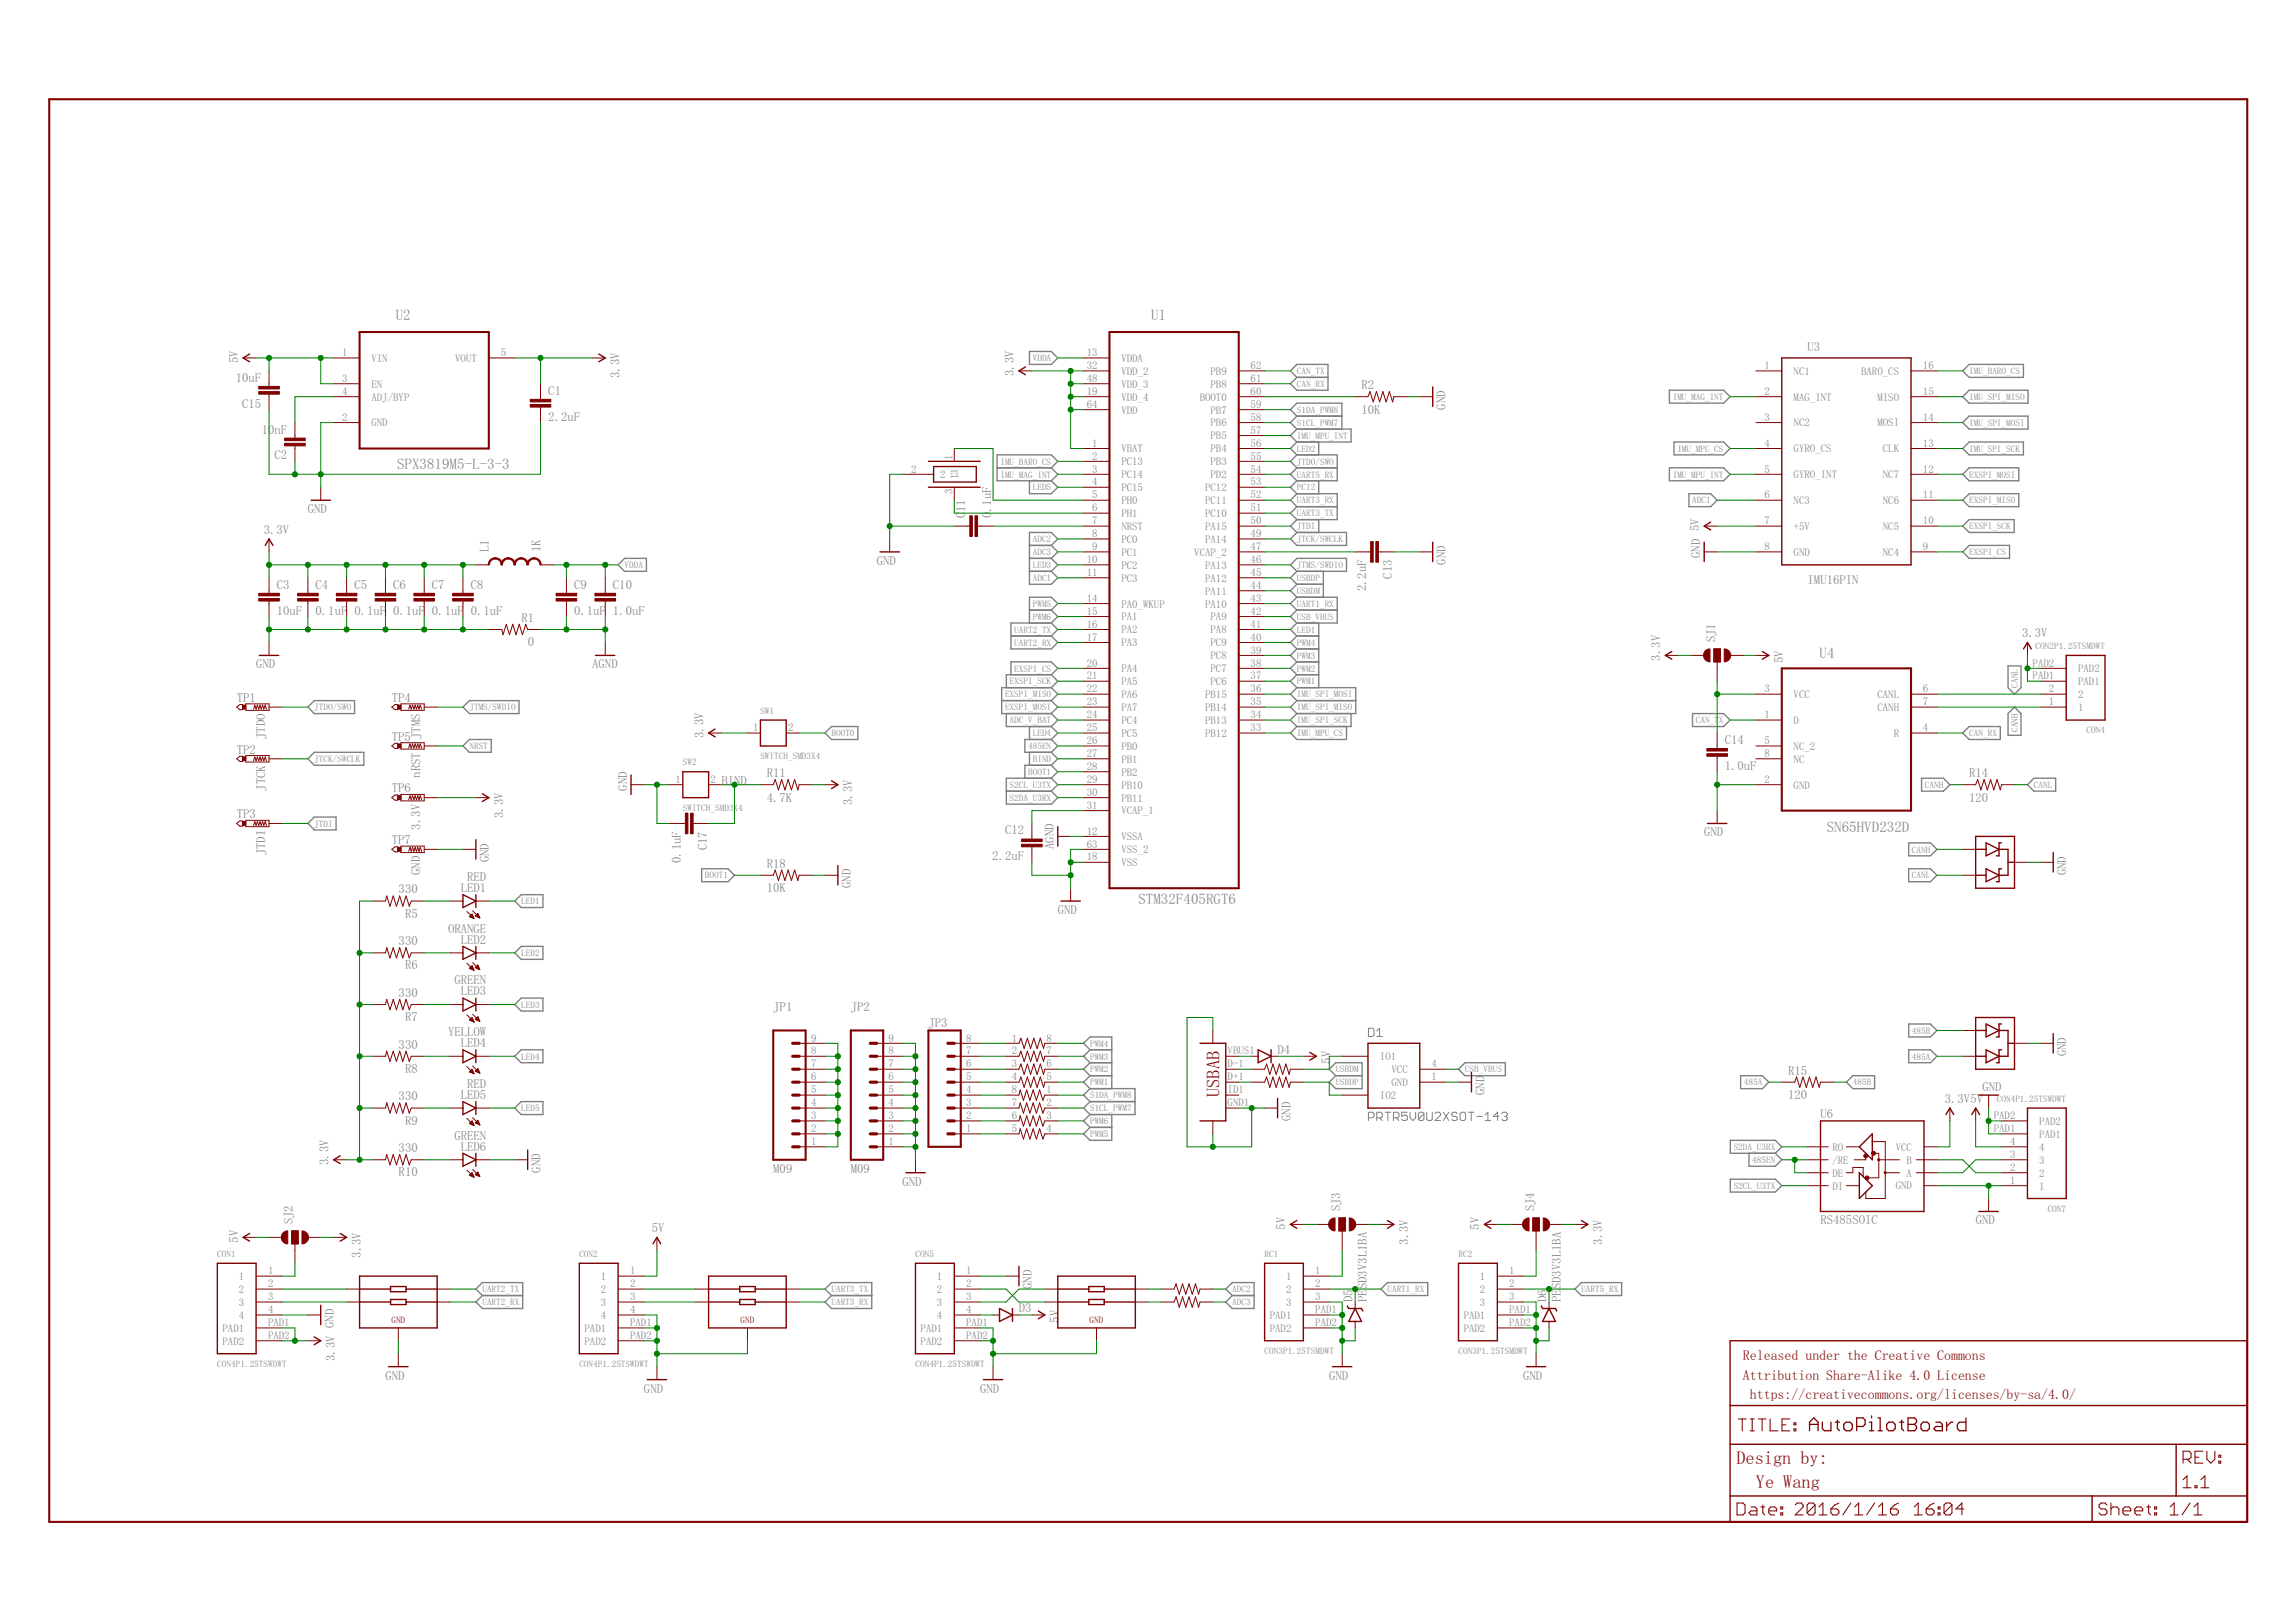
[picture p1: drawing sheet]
<svg xmlns="http://www.w3.org/2000/svg" width="420mm" height="297mm" viewBox="0 0 420 297" stroke-linecap="round" stroke-linejoin="round" font-family="sans-serif">
<defs><g id="words">
<g font-size="3.3" fill="#800000">
<text x="223.2" y="200.7" transform="rotate(-90 223.2 200.7)">USBAB</text>
<text x="317.9" y="267.9">Design by:</text>
<text x="321.5" y="272.4">Ye Wang</text>
</g>
<g font-size="2.7" fill="#808080">
<text x="72.5" y="58.6">U2</text>
<text x="210.7" y="58.6">U1</text>
<text x="72.7" y="85.9">SPX3819M5-L-3-3</text>
<text x="333.1" y="120.4">U4</text>
<text x="334.4" y="152.3">SN65HVD232D</text>
<text x="208.4" y="165.4">STM32F405RGT6</text>
</g>
<g font-size="2.5" fill="#800000">
<text x="319.1" y="248.9">Released under the Creative Commons</text>
<text x="319.1" y="252.5">Attribution Share-Alike 4.0 License</text>
<text x="320.4" y="256">https://creativecommons.org/licenses/by-sa/4.0/</text>
</g>
<g font-size="2.3" fill="#808080">
<text x="330.9" y="64.3">U3</text>
<text x="43.2" y="69.9">10uF</text>
<text x="43.6" y="66.5" transform="rotate(-90 43.6 66.5)">5V</text>
<text x="113.4" y="69.2" transform="rotate(-90 113.4 69.2)">3.3V</text>
<text x="185.6" y="68.8" transform="rotate(-90 185.6 68.8)">3.3V</text>
<text x="249.3" y="71.2">R2</text>
<text x="44.3" y="74.6">C15</text>
<text x="100.4" y="77">2.2uF</text>
<text x="100.4" y="72.3">C1</text>
<text x="249.3" y="75.7">10K</text>
<text x="264.7" y="75" transform="rotate(-90 264.7 75)">GND</text>
<text x="47.9" y="79.3">10nF</text>
<text x="50.2" y="84.1">C2</text>
<text x="56.4" y="93.9">GND</text>
<text x="176.7" y="94.9" transform="rotate(-90 176.7 94.9)">C</text>
<text x="176.7" y="93.7" transform="rotate(-90 176.7 93.7)">11</text>
<text x="181.5" y="94.9" transform="rotate(-90 181.5 94.9)">0</text>
<text x="181.5" y="93.7" transform="rotate(-90 181.5 93.7)">.1uF</text>
<text x="48.3" y="97.7">3.3V</text>
<text x="89.5" y="101" transform="rotate(-90 89.5 101)">L1</text>
<text x="99" y="101" transform="rotate(-90 99 101)">1K</text>
<text x="50.7" y="107.8">C3</text>
<text x="57.8" y="107.8">C4</text>
<text x="64.9" y="107.8">C5</text>
<text x="72" y="107.8">C6</text>
<text x="79.1" y="107.8">C7</text>
<text x="86.2" y="107.8">C8</text>
<text x="105.1" y="107.8">C9</text>
<text x="112.2" y="107.8">C10</text>
<text x="160.5" y="103.4">GND</text>
<text x="254.8" y="105.9" transform="rotate(-90 254.8 105.9)">C13</text>
<text x="264.7" y="103.4" transform="rotate(-90 264.7 103.4)">GND</text>
<text x="311.3" y="102.1" transform="rotate(-90 311.3 102.1)">GND 5V</text>
<text x="330.9" y="106.9">IMU16PIN</text>
<text x="50.7" y="112.5">10uF</text>
<text x="57.8" y="112.5">0.1uF</text>
<text x="64.9" y="112.5">0.1uF</text>
<text x="72" y="112.5">0.1uF</text>
<text x="79.1" y="112.5">0.1uF</text>
<text x="86.2" y="112.5">0.1uF</text>
<text x="95.5" y="113.8">R1</text>
<text x="105.1" y="112.5">0.1uF</text>
<text x="112.2" y="112.5">1.0uF</text>
<text x="250.1" y="108.3" transform="rotate(-90 250.1 108.3)">2.2uF</text>
<text x="96.6" y="118.3">0</text>
<text x="314" y="117.6" transform="rotate(-90 314 117.6)">SJ1</text>
<text x="370.2" y="116.6">3.3V</text>
<text x="46.9" y="122.3">GND</text>
<text x="108.4" y="122.3">AGND</text>
<text x="303.9" y="120.9" transform="rotate(-90 303.9 120.9)">3.3V</text>
<text x="326.4" y="121.3" transform="rotate(-90 326.4 121.3)">5V</text>
<text x="43.3" y="128.5">TP1</text>
<text x="71.7" y="128.5">TP4</text>
<text x="43.3" y="137.9">TP2</text>
<text x="48.5" y="135.3" transform="rotate(-90 48.5 135.3)">JTDO</text>
<text x="71.7" y="135.6">TP5</text>
<text x="76.9" y="135.3" transform="rotate(-90 76.9 135.3)">JTMS</text>
<text x="128.8" y="135.1" transform="rotate(-90 128.8 135.1)">3.3V</text>
<text x="315.8" y="136.2">C14</text>
<text x="76.9" y="142.4" transform="rotate(-90 76.9 142.4)">nRST</text>
<text x="132.1" y="143.6">BIND</text>
<text x="140.4" y="142.2">R11</text>
<text x="315.8" y="140.9">1.0uF</text>
<text x="360.5" y="142.2">R14</text>
<text x="43.3" y="149.8">TP3</text>
<text x="48.5" y="144.7" transform="rotate(-90 48.5 144.7)">JTCK</text>
<text x="71.7" y="145">TP6</text>
<text x="92.1" y="149.7" transform="rotate(-90 92.1 149.7)">3.3V</text>
<text x="114.8" y="144.7" transform="rotate(-90 114.8 144.7)">GND</text>
<text x="140.4" y="146.7">4.7K</text>
<text x="156" y="147.3" transform="rotate(-90 156 147.3)">3.3V</text>
<text x="360.5" y="146.7">120</text>
<text x="71.7" y="154.5">TP7</text>
<text x="76.9" y="151.8" transform="rotate(-90 76.9 151.8)">3.3V</text>
<text x="129.4" y="155.6" transform="rotate(-90 129.4 155.6)">C17</text>
<text x="184" y="152.7">C12</text>
<text x="192.9" y="155.4" transform="rotate(-90 192.9 155.4)">AGND</text>
<text x="312" y="153.1">GND</text>
<text x="48.5" y="156.6" transform="rotate(-90 48.5 156.6)">JTDI</text>
<text x="76.9" y="160.1" transform="rotate(-90 76.9 160.1)">GND</text>
<text x="85.5" y="161.2">RED</text>
<text x="89.5" y="157.8" transform="rotate(-90 89.5 157.8)">GND</text>
<text x="124.6" y="158" transform="rotate(-90 124.6 158)">0.1uF</text>
<text x="140.4" y="158.8">R18</text>
<text x="181.7" y="157.5">2.2uF</text>
<text x="378.3" y="160.2" transform="rotate(-90 378.3 160.2)">GND</text>
<text x="73" y="163.5">330</text>
<text x="74.1" y="168">R5</text>
<text x="84.4" y="163.3">LED1</text>
<text x="140.4" y="163.3">10K</text>
<text x="155.8" y="162.6" transform="rotate(-90 155.8 162.6)">GND</text>
<text x="193.6" y="167.3">GND</text>
<text x="73" y="173">330</text>
<text x="82" y="170.7">ORANGE</text>
<text x="84.4" y="172.7">LED2</text>
<text x="74.1" y="177.4">R6</text>
<text x="73" y="182.4">330</text>
<text x="83.2" y="180.2">GREEN</text>
<text x="84.4" y="182.2">LED3</text>
<text x="141.6" y="185">JP1</text>
<text x="155.8" y="185">JP2</text>
<text x="73" y="191.9">330</text>
<text x="74.1" y="186.9">R7</text>
<text x="82" y="189.6">YELLOW</text>
<text x="84.4" y="191.7">LED4</text>
<text x="170" y="187.9">JP3</text>
<text x="74.1" y="196.4">R8</text>
<text x="233.9" y="192.9">D4</text>
<text x="243.6" y="194.7" transform="rotate(-90 243.6 194.7)">5V</text>
<text x="327.4" y="196.7">R15</text>
<text x="378.3" y="193.3" transform="rotate(-90 378.3 193.3)">GND</text>
<text x="73" y="201.4">330</text>
<text x="84.4" y="201.1">LED5</text>
<text x="85.5" y="199.1">RED</text>
<text x="271.8" y="200.4" transform="rotate(-90 271.8 200.4)">GND</text>
<text x="327.4" y="201.1">120</text>
<text x="356" y="201.8">3.3V5V</text>
<text x="362.9" y="199.7">GND</text>
<text x="74.1" y="205.8">R9</text>
<text x="83.2" y="208.6">GREEN</text>
<text x="236.3" y="205.2" transform="rotate(-90 236.3 205.2)">GND</text>
<text x="333.3" y="204.7">U6</text>
<text x="60.1" y="213.2" transform="rotate(-90 60.1 213.2)">3.3V</text>
<text x="73" y="210.8">330</text>
<text x="73" y="215.3">R10</text>
<text x="84.4" y="210.6">LED6</text>
<text x="99" y="214.6" transform="rotate(-90 99 214.6)">GND</text>
<text x="141.6" y="214.6">M09</text>
<text x="155.8" y="214.6">M09</text>
<text x="165.2" y="217">GND</text>
<text x="245.4" y="221.7" transform="rotate(-90 245.4 221.7)">SJ3</text>
<text x="280.9" y="221.7" transform="rotate(-90 280.9 221.7)">SJ4</text>
<text x="43.6" y="227.4" transform="rotate(-90 43.6 227.4)">5V</text>
<text x="53.6" y="224.1" transform="rotate(-90 53.6 224.1)">SJ2</text>
<text x="119.3" y="225.5">5V</text>
<text x="235.3" y="225" transform="rotate(-90 235.3 225)">5V</text>
<text x="257.8" y="227.8" transform="rotate(-90 257.8 227.8)">3.3V</text>
<text x="270.8" y="225" transform="rotate(-90 270.8 225)">5V</text>
<text x="293.3" y="227.8" transform="rotate(-90 293.3 227.8)">3.3V</text>
<text x="333.3" y="224.1">RS485SOIC</text>
<text x="361.7" y="224.1">GND</text>
<text x="66.1" y="230.2" transform="rotate(-90 66.1 230.2)">3.3V</text>
<text x="188.9" y="235.9" transform="rotate(-90 188.9 235.9)">GND</text>
<text x="247.6" y="238.3" transform="rotate(-90 247.6 238.3)">D5</text>
<text x="250.2" y="238.3" transform="rotate(-90 250.2 238.3)">PESD3V3L1BA</text>
<text x="283.1" y="238.3" transform="rotate(-90 283.1 238.3)">D6</text>
<text x="285.7" y="238.3" transform="rotate(-90 285.7 238.3)">PESD3V3L1BA</text>
<text x="186.5" y="240.2">D3</text>
<text x="193.9" y="242" transform="rotate(-90 193.9 242)">5V</text>
<text x="61.3" y="249.1" transform="rotate(-90 61.3 249.1)">3.3V GND</text>
<text x="70.6" y="252.5">GND</text>
<text x="117.9" y="254.9">GND</text>
<text x="179.4" y="254.9">GND</text>
<text x="243.4" y="252.5">GND</text>
<text x="278.9" y="252.5">GND</text>
</g>
<g font-size="2" fill="#808080">
<text x="62.7" y="65.2">1</text>
<text x="91.7" y="65.2">5</text>
<text x="198.9" y="65.2">13</text>
<text x="62.7" y="69.9">3</text>
<text x="68" y="66.2">VIN</text>
<text x="68" y="71">EN</text>
<text x="83.3" y="66.2">VOUT</text>
<text x="198.9" y="67.5">32</text>
<text x="198.9" y="69.9">48</text>
<text x="205.3" y="66.2">VDDA</text>
<text x="205.3" y="68.6">VDD_2</text>
<text x="205.3" y="71">VDD_3</text>
<text x="221.6" y="70.9">PB8</text>
<text x="221.6" y="68.6">PB9</text>
<text x="229" y="69.9">61</text>
<text x="229" y="67.5">62</text>
<text x="323" y="67.5">1</text>
<text x="328.4" y="68.6">NC1</text>
<text x="340.7" y="68.6">BARO_CS</text>
<text x="352" y="67.5">16</text>
<text x="62.7" y="72.3">4</text>
<text x="62.7" y="77">2</text>
<text x="68" y="73.3">ADJ/BYP</text>
<text x="198.9" y="72.3">19</text>
<text x="198.9" y="74.6">64</text>
<text x="205.3" y="73.3">VDD_4</text>
<text x="205.3" y="75.7">VDD</text>
<text x="219.6" y="73.3">BOOT0</text>
<text x="221.6" y="75.7">PB7</text>
<text x="229" y="77">58</text>
<text x="229" y="74.6">59</text>
<text x="229" y="72.3">60</text>
<text x="323" y="72.3">2</text>
<text x="323" y="77">3</text>
<text x="328.4" y="73.3">MAG_INT</text>
<text x="343.7" y="73.3">MISO</text>
<text x="352" y="77">14</text>
<text x="352" y="72.3">15</text>
<text x="68" y="78.1">GND</text>
<text x="199.9" y="81.7">1</text>
<text x="205.3" y="82.8">VBAT</text>
<text x="221.6" y="82.8">PB4</text>
<text x="221.6" y="80.4">PB5</text>
<text x="221.6" y="78">PB6</text>
<text x="229" y="81.7">56</text>
<text x="229" y="79.4">57</text>
<text x="323" y="81.7">4</text>
<text x="328.4" y="78.1">NC2</text>
<text x="328.4" y="82.8">GYRO_CS</text>
<text x="343.7" y="78">MOSI</text>
<text x="344.7" y="82.8">CLK</text>
<text x="352" y="81.7">13</text>
<text x="166.8" y="86.5">2</text>
<text x="172.2" y="87.5">2</text>
<text x="174.4" y="84.1" transform="rotate(-90 174.4 84.1)">1</text>
<text x="175.4" y="87.6" transform="rotate(-90 175.4 87.6)">13</text>
<text x="199.9" y="84.1">2</text>
<text x="199.9" y="86.5">3</text>
<text x="199.9" y="88.8">4</text>
<text x="205.3" y="85.2">PC13</text>
<text x="205.3" y="87.5">PC14</text>
<text x="205.3" y="89.9">PC15</text>
<text x="220.6" y="89.9">PC12</text>
<text x="221.6" y="87.5">PD2</text>
<text x="221.6" y="85.2">PB3</text>
<text x="229" y="88.8">53</text>
<text x="229" y="86.5">54</text>
<text x="229" y="84.1">55</text>
<text x="323" y="86.5">5</text>
<text x="328.4" y="87.5">GYRO_INT</text>
<text x="344.7" y="87.5">NC7</text>
<text x="352" y="86.5">12</text>
<text x="174.4" y="90.5" transform="rotate(-90 174.4 90.5)">3</text>
<text x="199.9" y="91.2">5</text>
<text x="199.9" y="93.6">6</text>
<text x="199.9" y="95.9">7</text>
<text x="205.3" y="92.3">PH0</text>
<text x="205.3" y="94.6">PH1</text>
<text x="220.6" y="94.6">PC10</text>
<text x="220.6" y="92.3">PC11</text>
<text x="229" y="95.9">50</text>
<text x="229" y="93.6">51</text>
<text x="229" y="91.2">52</text>
<text x="323" y="91.2">6</text>
<text x="323" y="95.9">7</text>
<text x="328.4" y="92.3">NC3</text>
<text x="344.7" y="92.3">NC6</text>
<text x="352" y="95.9">10</text>
<text x="352" y="91.2">11</text>
<text x="199.9" y="98.3">8</text>
<text x="199.9" y="100.7">9</text>
<text x="205.3" y="97">NRST</text>
<text x="205.3" y="99.4">PC0</text>
<text x="205.3" y="101.7">PC1</text>
<text x="218.6" y="101.7">VCAP_2</text>
<text x="220.6" y="99.4">PA14</text>
<text x="220.6" y="97">PA15</text>
<text x="229" y="100.7">47</text>
<text x="229" y="98.3">49</text>
<text x="323" y="100.7">8</text>
<text x="328.4" y="97">+5V</text>
<text x="328.4" y="101.7">GND</text>
<text x="344.7" y="101.7">NC4</text>
<text x="344.7" y="97">NC5</text>
<text x="352" y="100.7">9</text>
<text x="198.9" y="103">10</text>
<text x="198.9" y="105.4">11</text>
<text x="205.3" y="104.1">PC2</text>
<text x="205.3" y="106.5">PC3</text>
<text x="220.6" y="106.5">PA12</text>
<text x="220.6" y="104.1">PA13</text>
<text x="229" y="107.8">44</text>
<text x="229" y="105.4">45</text>
<text x="229" y="103">46</text>
<text x="198.9" y="110.1">14</text>
<text x="198.9" y="112.5">15</text>
<text x="205.3" y="111.2">PA0_WKUP</text>
<text x="205.3" y="113.6">PA1</text>
<text x="220.6" y="111.2">PA10</text>
<text x="220.6" y="108.8">PA11</text>
<text x="221.6" y="113.6">PA9</text>
<text x="229" y="112.5">42</text>
<text x="229" y="110.1">43</text>
<text x="198.9" y="114.9">16</text>
<text x="198.9" y="117.2">17</text>
<text x="205.3" y="115.9">PA2</text>
<text x="205.3" y="118.3">PA3</text>
<text x="221.6" y="118.3">PC9</text>
<text x="221.6" y="115.9">PA8</text>
<text x="229" y="119.6">39</text>
<text x="229" y="117.2">40</text>
<text x="229" y="114.9">41</text>
<text x="198.9" y="122">20</text>
<text x="198.9" y="124.3">21</text>
<text x="205.3" y="123">PA4</text>
<text x="205.3" y="125.4">PA5</text>
<text x="221.6" y="125.4">PC6</text>
<text x="221.6" y="123">PC7</text>
<text x="221.6" y="120.7">PC8</text>
<text x="229" y="124.3">37</text>
<text x="229" y="122">38</text>
<text x="372.1" y="124.3">PAD1</text>
<text x="372.1" y="122">PAD2</text>
<text x="380.4" y="125.4">PAD1</text>
<text x="380.4" y="123">PAD2</text>
<text x="198.9" y="126.7">22</text>
<text x="198.9" y="129.1">23</text>
<text x="198.9" y="131.4">24</text>
<text x="205.3" y="127.8">PA6</text>
<text x="205.3" y="130.1">PA7</text>
<text x="220.6" y="130.1">PB14</text>
<text x="220.6" y="127.8">PB15</text>
<text x="229" y="131.4">34</text>
<text x="229" y="129.1">35</text>
<text x="229" y="126.7">36</text>
<text x="323" y="126.7">3</text>
<text x="323" y="131.4">1</text>
<text x="328.4" y="127.8">VCC</text>
<text x="343.7" y="127.8">CANL</text>
<text x="343.7" y="130.1">CANH</text>
<text x="352" y="126.7">6</text>
<text x="352" y="129.1">7</text>
<text x="375.1" y="129.1">1</text>
<text x="375.1" y="126.7">2</text>
<text x="380.4" y="130.1">1</text>
<text x="380.4" y="127.8">2</text>
<text x="137.9" y="133.8">1</text>
<text x="144.3" y="133.8">2</text>
<text x="198.9" y="133.8">25</text>
<text x="198.9" y="136.2">26</text>
<text x="205.3" y="132.5">PC4</text>
<text x="205.3" y="134.9">PC5</text>
<text x="205.3" y="137.2">PB0</text>
<text x="220.6" y="134.9">PB12</text>
<text x="220.6" y="132.5">PB13</text>
<text x="229" y="133.8">33</text>
<text x="323" y="136.2">5</text>
<text x="328.4" y="132.5">D</text>
<text x="328.4" y="137.2">NC_2</text>
<text x="346.7" y="134.9">R</text>
<text x="352" y="133.8">4</text>
<text x="123.7" y="143.3">1</text>
<text x="130.1" y="143.3">2</text>
<text x="198.9" y="138.6">27</text>
<text x="198.9" y="140.9">28</text>
<text x="198.9" y="143.3">29</text>
<text x="205.3" y="139.6">PB1</text>
<text x="205.3" y="142">PB2</text>
<text x="323" y="138.6">8</text>
<text x="323" y="143.3">2</text>
<text x="328.4" y="139.6">NC</text>
<text x="198.9" y="145.7">30</text>
<text x="198.9" y="148">31</text>
<text x="205.3" y="144.3">PB10</text>
<text x="205.3" y="146.7">PB11</text>
<text x="205.3" y="149.1">VCAP_1</text>
<text x="328.4" y="144.3">GND</text>
<text x="198.9" y="152.8">12</text>
<text x="198.9" y="155.1">63</text>
<text x="205.3" y="153.8">VSSA</text>
<text x="198.9" y="157.5">18</text>
<text x="205.3" y="156.2">VSS_2</text>
<text x="205.3" y="158.5">VSS</text>
<text x="148.5" y="190.6">9</text>
<text x="162.7" y="190.6">9</text>
<text x="176.9" y="190.6">8</text>
<text x="185.2" y="190.6">1</text>
<text x="191.6" y="190.6">8</text>
<text x="148.5" y="197.7">6</text>
<text x="148.5" y="195.4">7</text>
<text x="148.5" y="193">8</text>
<text x="162.7" y="197.7">6</text>
<text x="162.7" y="195.4">7</text>
<text x="162.7" y="193">8</text>
<text x="176.9" y="197.7">5</text>
<text x="176.9" y="195.4">6</text>
<text x="176.9" y="193">7</text>
<text x="185.2" y="193">2</text>
<text x="185.2" y="195.4">3</text>
<text x="185.2" y="197.7">4</text>
<text x="191.6" y="193">7</text>
<text x="191.6" y="195.4">6</text>
<text x="191.6" y="197.7">5</text>
<text x="224.7" y="197.7">D+1</text>
<text x="224.7" y="195.4">D-1</text>
<text x="224.7" y="193">VBUS1</text>
<text x="252.6" y="194">IO1</text>
<text x="254.8" y="196.4">VCC</text>
<text x="262.1" y="195.4">4</text>
<text x="262.1" y="197.7">1</text>
<text x="148.5" y="202.5">4</text>
<text x="148.5" y="200.1">5</text>
<text x="162.7" y="202.5">4</text>
<text x="162.7" y="200.1">5</text>
<text x="176.9" y="202.5">3</text>
<text x="176.9" y="200.1">4</text>
<text x="185.2" y="200.1">8</text>
<text x="185.2" y="202.5">7</text>
<text x="191.6" y="200.1">1</text>
<text x="191.6" y="202.5">2</text>
<text x="224.7" y="202.5">GND1</text>
<text x="224.7" y="200.1">ID1</text>
<text x="252.6" y="201.1">IO2</text>
<text x="254.8" y="198.8">GND</text>
<text x="148.5" y="209.6">1</text>
<text x="148.5" y="207.2">2</text>
<text x="148.5" y="204.8">3</text>
<text x="162.7" y="209.6">1</text>
<text x="162.7" y="207.2">2</text>
<text x="162.7" y="204.8">3</text>
<text x="176.9" y="207.2">1</text>
<text x="176.9" y="204.8">2</text>
<text x="185.2" y="204.8">6</text>
<text x="185.2" y="207.2">5</text>
<text x="191.6" y="204.8">3</text>
<text x="191.6" y="207.2">4</text>
<text x="365" y="207.2">PAD1</text>
<text x="365" y="204.8">PAD2</text>
<text x="368" y="209.6">4</text>
<text x="373.3" y="208.2">PAD1</text>
<text x="373.3" y="205.9">PAD2</text>
<text x="335.5" y="210.6">RO</text>
<text x="335.5" y="213">/RE</text>
<text x="335.5" y="215.3">DE</text>
<text x="347.1" y="210.6">VCC</text>
<text x="349.1" y="213">B</text>
<text x="349.1" y="215.3">A</text>
<text x="368" y="214.3">2</text>
<text x="368" y="211.9">3</text>
<text x="373.3" y="215.3">2</text>
<text x="373.3" y="213">3</text>
<text x="373.3" y="210.6">4</text>
<text x="335.5" y="217.7">DI</text>
<text x="347.1" y="217.7">GND</text>
<text x="368" y="216.7">1</text>
<text x="373.3" y="217.7">1</text>
<text x="49.1" y="233.2">1</text>
<text x="115.3" y="233.2">1</text>
<text x="176.9" y="233.2">1</text>
<text x="240.8" y="233.2">1</text>
<text x="276.3" y="233.2">1</text>
<text x="43.7" y="234.3">1</text>
<text x="43.7" y="236.6">2</text>
<text x="43.7" y="239">3</text>
<text x="49.1" y="235.6">2</text>
<text x="49.1" y="238">3</text>
<text x="110" y="234.3">1</text>
<text x="110" y="236.6">2</text>
<text x="110" y="239">3</text>
<text x="115.3" y="235.6">2</text>
<text x="115.3" y="238">3</text>
<text x="171.5" y="234.3">1</text>
<text x="171.5" y="236.6">2</text>
<text x="171.5" y="239">3</text>
<text x="176.9" y="235.6">2</text>
<text x="176.9" y="238">3</text>
<text x="235.4" y="234.3">1</text>
<text x="235.4" y="236.6">2</text>
<text x="235.4" y="239">3</text>
<text x="240.8" y="235.6">2</text>
<text x="240.8" y="238">3</text>
<text x="271" y="234.3">1</text>
<text x="271" y="236.6">2</text>
<text x="271" y="239">3</text>
<text x="276.3" y="235.6">2</text>
<text x="276.3" y="238">3</text>
<text x="40.7" y="243.7">PAD1</text>
<text x="43.7" y="241.4">4</text>
<text x="49.1" y="240.3">4</text>
<text x="49.1" y="242.7">PAD1</text>
<text x="49.1" y="245.1">PAD2</text>
<text x="107" y="243.7">PAD1</text>
<text x="110" y="241.4">4</text>
<text x="115.3" y="240.3">4</text>
<text x="115.3" y="242.7">PAD1</text>
<text x="115.3" y="245.1">PAD2</text>
<text x="168.6" y="243.7">PAD1</text>
<text x="171.5" y="241.4">4</text>
<text x="176.9" y="240.3">4</text>
<text x="176.9" y="242.7">PAD1</text>
<text x="176.9" y="245.1">PAD2</text>
<text x="232.5" y="241.4">PAD1</text>
<text x="232.5" y="243.7">PAD2</text>
<text x="240.8" y="240.3">PAD1</text>
<text x="240.8" y="242.7">PAD2</text>
<text x="268" y="241.4">PAD1</text>
<text x="268" y="243.7">PAD2</text>
<text x="276.3" y="240.3">PAD1</text>
<text x="276.3" y="242.7">PAD2</text>
<text x="40.7" y="246.1">PAD2</text>
<text x="107" y="246.1">PAD2</text>
<text x="168.6" y="246.1">PAD2</text>
</g>
<g font-size="1.7" fill="#808080">
<text x="189.1" y="66.1">VDDA</text>
<text x="237.4" y="70.8">CAN_RX</text>
<text x="237.4" y="68.5">CAN_TX</text>
<text x="360.5" y="68.5">IMU_BARO_CS</text>
<text x="237.4" y="77.9">S1CL_PWM7</text>
<text x="237.4" y="75.6">S1DA_PWM8</text>
<text x="306.2" y="73.2">IMU_MAG_INT</text>
<text x="360.5" y="73.2">IMU_SPI_MISO</text>
<text x="360.5" y="77.9">IMU_SPI_MOSI</text>
<text x="237.4" y="82.7">LED2</text>
<text x="237.4" y="80.3">IMU_MPU_INT</text>
<text x="307.1" y="82.7">IMU_MPU_CS</text>
<text x="360.5" y="82.7">IMU_SPI_SCK</text>
<text x="183.1" y="85">IMU_BARO_CS</text>
<text x="183.1" y="87.4">IMU_MAG_INT</text>
<text x="189.1" y="89.8">LED5</text>
<text x="237.4" y="89.8">PC12</text>
<text x="237.4" y="87.4">UART5_RX</text>
<text x="237.4" y="85">JTDO/SWO</text>
<text x="306.2" y="87.4">IMU_MPU_INT</text>
<text x="360.5" y="87.4">EXSPI_MOSI</text>
<text x="237.4" y="94.5">UART3_TX</text>
<text x="237.4" y="92.1">UART3_RX</text>
<text x="309.8" y="92.1">ADC1</text>
<text x="360.5" y="92.1">EXSPI_MISO</text>
<text x="189.1" y="99.2">ADC2</text>
<text x="189.1" y="101.6">ADC3</text>
<text x="237.4" y="99.2">JTCK/SWCLK</text>
<text x="237.4" y="96.9">JTDI</text>
<text x="360.5" y="101.6">EXSPI_CS</text>
<text x="360.5" y="96.9">EXSPI_SCK</text>
<text x="114.3" y="104">VDDA</text>
<text x="189.1" y="104">LED3</text>
<text x="189.1" y="106.3">ADC1</text>
<text x="237.4" y="106.3">USBDP</text>
<text x="237.4" y="104">JTMS/SWDIO</text>
<text x="189.1" y="111.1">PWM5</text>
<text x="189.1" y="113.4">PWM6</text>
<text x="237.4" y="113.4">USB_VBUS</text>
<text x="237.4" y="111.1">UART1_RX</text>
<text x="237.4" y="108.7">USBDM</text>
<text x="185.7" y="115.8">UART2_TX</text>
<text x="185.7" y="118.2">UART2_RX</text>
<text x="237.4" y="118.2">PWM4</text>
<text x="237.4" y="115.8">LED1</text>
<text x="372.7" y="118.8">CON2P1.25TSMDWT</text>
<text x="184.8" y="125.3">EXSPI_SCK</text>
<text x="185.7" y="122.9">EXSPI_CS</text>
<text x="237.4" y="125.3">PWM1</text>
<text x="237.4" y="122.9">PWM2</text>
<text x="237.4" y="120.5">PWM3</text>
<text x="369.4" y="125.9" transform="rotate(-90 369.4 125.9)">CANL</text>
<text x="57.5" y="130">JTDO/SWO</text>
<text x="85.9" y="130">JTMS/SWDIO</text>
<text x="139.2" y="130.6">SW1</text>
<text x="184" y="127.6">EXSPI_MISO</text>
<text x="184" y="130">EXSPI_MOSI</text>
<text x="237.4" y="130">IMU_SPI_MISO</text>
<text x="237.4" y="127.6">IMU_SPI_MOSI</text>
<text x="85.9" y="137.1">NRST</text>
<text x="152.2" y="134.7">BOOT0</text>
<text x="184.8" y="132.4">ADC_V_BAT</text>
<text x="188.2" y="137.1">485EN</text>
<text x="189.1" y="134.7">LED4</text>
<text x="237.4" y="134.7">IMU_MPU_CS</text>
<text x="237.4" y="132.4">IMU_SPI_SCK</text>
<text x="310.5" y="132.4">CAN_T</text>
<text x="314.7" y="132.4">X</text>
<text x="360.5" y="134.7">CAN_RX</text>
<text x="369.4" y="134" transform="rotate(-90 369.4 134)">CANH</text>
<text x="382" y="134.2">CON4</text>
<text x="57.5" y="139.5">JTCK/SWCLK</text>
<text x="125" y="140.1">SW2</text>
<text x="139.2" y="138.9">SWITCH_SMD3X4</text>
<text x="188.2" y="141.8">BOOT1</text>
<text x="189.1" y="139.5">BIND</text>
<text x="125" y="148.3">SWITCH_SMD3X4</text>
<text x="184.8" y="144.2">S2CL_U3TX</text>
<text x="184.8" y="146.6">S2DA_U3RX</text>
<text x="352.4" y="144.2">CANH</text>
<text x="372.4" y="144.2">CANL</text>
<text x="57.5" y="151.3">JTDI</text>
<text x="129.1" y="160.8">BOOT1</text>
<text x="350" y="160.8">CANL</text>
<text x="350" y="156">CANH</text>
<text x="95.4" y="165.5">LED1</text>
<text x="95.4" y="175">LED2</text>
<text x="95.4" y="184.4">LED3</text>
<text x="199.6" y="191.5">PWM4</text>
<text x="350" y="189.2">485B</text>
<text x="95.4" y="193.9">LED4</text>
<text x="199.6" y="196.3">PWM2</text>
<text x="199.6" y="193.9">PWM3</text>
<text x="244.5" y="196.3">USBDM</text>
<text x="268.2" y="196.3">US</text>
<text x="269.9" y="196.3">B_VBUS</text>
<text x="350" y="193.9">485A</text>
<text x="95.4" y="203.4">LED5</text>
<text x="199.6" y="198.6">PWM1</text>
<text x="199.6" y="203.4">S1CL_PWM7</text>
<text x="199.6" y="201">S1DA_PWM8</text>
<text x="244.5" y="198.6">USBDP</text>
<text x="319.3" y="198.6">485A</text>
<text x="339.2" y="198.6">485B</text>
<text x="365.6" y="201.6">CON4P1.25TSWDWT</text>
<text x="199.6" y="208.1">PWM5</text>
<text x="199.6" y="205.7">PWM6</text>
<text x="317.4" y="210.5">S2DA_U3RX</text>
<text x="320.8" y="212.9">485EN</text>
<text x="317.4" y="217.6">S2CL_U3TX</text>
<text x="374.9" y="221.7">CON7</text>
<text x="39.8" y="230">CON1</text>
<text x="106.1" y="230">CON2</text>
<text x="167.6" y="230">CON5</text>
<text x="231.5" y="230">RC1</text>
<text x="267" y="230">RC2</text>
<text x="88.3" y="236.5">UART2_TX</text>
<text x="88.3" y="238.9">UART2_RX</text>
<text x="152.2" y="236.5">UART3_TX</text>
<text x="152.2" y="238.9">UART3_RX</text>
<text x="225.6" y="236.5">ADC2</text>
<text x="225.6" y="238.9">ADC3</text>
<text x="254" y="236.5">UART1_RX</text>
<text x="289.5" y="236.5">UART5_RX</text>
<text x="39.8" y="250.1">CON4P1.25TSWDWT</text>
<text x="106.1" y="250.1">CON4P1.25TSWDWT</text>
<text x="167.6" y="250.1">CON4P1.25TSWDWT</text>
<text x="231.5" y="247.8">CON3P1.25TSMDWT</text>
<text x="267" y="247.8">CON3P1.25TSMDWT</text>
</g>
<g font-size="1.7" fill="#800000">
<text x="71.7" y="242.1">GND</text>
<text x="135.6" y="242.1">GND</text>
<text x="199.5" y="242.1">GND</text>
</g>
</g></defs>
<g fill="none" stroke="#808080" stroke-width=".18">
<path d="M250.5 188.2h.8l.2 .2v1l-.2 .3h-.8zM252.1 189.7h1M252.1 188.7l.5-.5v1.5M250.5 204.6h.8l.2-.3v-.5l-.2-.2h-.8v1.5M252.1 204.6h.7l.3-.3v-.5l-.3-.2h-.7v1.5M252.6 204.6l.5 .5M253.6 203.6h1M254.1 203.6v1.5M255.1 204.6h.8l.2-.3v-.5l-.2-.2h-.8v1.5M255.6 204.6l.5 .5M257.6 203.6h-1v.7l.5-.2h.3l.2 .2v.5l-.2 .3h-.5l-.3-.3M258.1 203.6v1l.6 .5 .5-.5v-1"/>
<path d="M260.7 203.8l-.3-.2h-.5l-.2 .2v1M260.7 203.8v1l-.3 .3h-.5l-.2-.3M260.7 203.8l-1 1M261.2 203.6v1.2l.3 .3h.5l.2-.3v-1.2M262.7 203.8l.3-.2h.5l.2 .2v.3l-1 1h1M264.2 203.6l1.1 1.5M265.3 203.6l-1.1 1.5M266.8 203.8l-.3-.2h-.5l-.2 .2v.3l.2 .2h.5l.3 .3v.2l-.3 .3h-.5l-.2-.3M267.6 203.6h.5l.2 .2v1l-.2 .3h-.5l-.3-.3v-1zM268.8 203.6h1M269.3 203.6v1.5M270.4 204.3h1"/>
<path d="M271.9 205.1h1M271.9 204.1l.5-.5v1.5M274.4 204.3h-1l.8-.7v1.5M274.9 203.8l.3-.2h.5l.2 .2v.3l-.2 .2M275.4 204.3h.3M275.7 204.3l.2 .3v.2l-.2 .3h-.5l-.3-.3"/>
</g>
<g fill="none" stroke="#808080" stroke-width=".25">
<path d="M188.5 64.3h4l1.2 1.2-1.2 1.2h-4zM236.2 67.9l1.2-1.2h5.7v4.7h-5.7l-1.2-1.2 1.2-1.1zM237.4 69.1h5.7M237.4 76.2l-1.2-1.2 1.2-1.2h8.3v4.7M237.4 78.5h10v2.4h-10M237.4 76.2h8.3M237.4 78.5l-1.2 1.2 1.2 1.2M237.4 76.2l-1.2 1.1 1.2 1.2M305.6 71.4h10l1.1 1.2-1.1 1.2h-10zM359.3 72.6l1.2-1.2h10.8v2.4h-10.8zM359.3 77.3l1.2-1.1h10.8v2.3h-10.8zM360.5 66.7h9.9v2.4h-9.9l-1.2-1.2z"/>
<path d="M182.5 85.6h10M188.5 88v2.4h4l1.2-1.2-1.2-1.2M188.5 99.8h4M192.5 99.8l1.2-1.2-1.2-1.1h-4v9.4h4l1.2-1.2-1.2-1.1M192.5 85.6l1.2-1.2-1.2-1.2h-10v4.8h10M192.5 85.6l1.2 1.2-1.2 1.2M192.5 99.8l1.2 1.2-1.2 1.2M237.4 97.5h9.1v2.3h-9.1l-1.2-1.2zM237.4 85.6h7.4M237.4 83.2h7.4v4.8h-7.4M237.4 90.4h7.4v4.7h-7.4M237.4 92.7h7.4"/>
<path d="M237.4 80.9l-1.2 1.2 1.2 1.1M237.4 83.2l-1.2 1.2 1.2 1.2M237.4 85.6l-1.2 1.2 1.2 1.2M237.4 88l-1.2 1.2 1.2 1.2M237.4 90.4l-1.2 1.1 1.2 1.2M237.4 95.1l-1.2 1.2 1.2 1.2M237.4 92.7l-1.2 1.2 1.2 1.2M241.4 80.9v2.3M241.4 88v2.4M241.4 95.1v2.4M305.6 85.6h10l1.1 1.2-1.1 1.2h-10zM306.5 80.9h9.1l1.1 1.2-1.1 1.1h-9.1z"/>
<path d="M309.2 90.4h4l1.2 1.1-1.2 1.2h-4zM359.3 86.8l1.2-1.2h9.1v2.4h-9.1zM359.3 82.1l1.2-1.2h9.9v2.3h-9.9zM359.3 96.3l1.2-1.2h8.2v2.4h-8.2zM360.5 90.4h9.1v2.3h-9.1l-1.2-1.2zM113.2 103.4l1.1-1.2h4v2.4h-4zM185.1 116.4h7.4M188.5 102.2h4M188.5 104.6h4M188.5 111.7h4M192.5 111.7l1.2-1.2-1.2-1.2h-4v4.7M192.5 102.2l1.2 1.2-1.2 1.2"/>
<path d="M192.5 111.7l1.2 1.1-1.2 1.2M192.5 114h-7.4v4.8h7.4l1.2-1.2-1.2-1.2M192.5 114l1.2 1.2-1.2 1.2M236.2 103.4l1.2-1.2h9.1v2.4h-9.1zM237.4 106.9h4.9M237.4 111.7h7.4M237.4 109.3h7.4v4.7h-7.4M237.4 116.4h4M237.4 118.8h4M237.4 118.8l-1.2 1.2 1.2 1.1M237.4 116.4l-1.2 1.2 1.2 1.2M237.4 114l-1.2 1.2 1.2 1.2"/>
<path d="M237.4 111.7l-1.2 1.1 1.2 1.2M237.4 109.3l-1.2 1.2 1.2 1.2M237.4 106.9l-1.2 1.2 1.2 1.2M237.4 104.6l-1.2 1.1 1.2 1.2M241.4 114v11.9M242.3 104.6v4.7M359.3 101l1.2-1.2h7.4v2.4h-7.4zM57.5 137.7h9.1v2.4h-9.1l-1.1-1.2zM57.5 128.2h7.4v2.4h-7.4l-1.1-1.2zM84.8 129.4l1.1-1.2h9.1v2.4h-9.1zM85.9 135.3h4v2.4h-4l-1.1-1.2zM151 134.2l1.2-1.2h4.9v2.3h-4.9z"/>
<path d="M183.4 128.2h9.1M184.2 130.6v2.4h8.3M185.1 123.5v-2.4h7.4l1.2 1.2-1.2 1.2M188.5 133v2.3M188.5 137.7v2.4M192.5 135.3h-4.9v2.4h4.9M192.5 123.5h-8.3v2.4M192.5 123.5l1.2 1.2-1.2 1.2M192.5 125.9h-9.1v4.7h9.1M192.5 125.9l1.2 1.1-1.2 1.2M192.5 128.2l1.2 1.2-1.2 1.2M192.5 130.6l1.2 1.2-1.2 1.2"/>
<path d="M192.5 133l1.2 1.2-1.2 1.1M192.5 135.3l1.2 1.2-1.2 1.2M192.5 137.7l1.2 1.2-1.2 1.2M237.4 133l-1.2 1.2 1.2 1.1h9.1v-2.3M237.4 123.5h4M237.4 121.1h4M237.4 125.9h10.8v4.7h-10.8M237.4 128.2h10.8M237.4 130.6l-1.2 1.2 1.2 1.2M237.4 128.2l-1.2 1.2 1.2 1.2M237.4 125.9l-1.2 1.1 1.2 1.2M237.4 123.5l-1.2 1.2 1.2 1.2"/>
<path d="M237.4 121.1l-1.2 1.2 1.2 1.2M247.4 130.6v2.4h-10M309.9 130.6h5.7l1.1 1.2-1.1 1.2h-5.7zM359.3 134.2l1.2-1.2h5.7v2.3h-5.7zM367.6 121.9h2.4v4l-1.2 1.1-1.2-1.1zM368.8 129.4l1.2 1.2v4h-2.4v-4zM56.4 150.7l1.1-1.2h4v2.4h-4zM128.5 159h4.8l1.2 1.2-1.2 1.2h-4.8zM184.2 144.8h8.3M192.5 140.1l1.2 1.1-1.2 1.2M192.5 142.4h-8.3v4.8h8.3l1.2-1.2-1.2-1.2M192.5 140.1h-4.9v2.3"/>
<path d="M192.5 142.4l1.2 1.2-1.2 1.2M349.4 159h4l1.2 1.2-1.2 1.2h-4zM349.4 154.3h4l1.2 1.1-1.2 1.2h-4zM351.8 142.4h4l1.2 1.2-1.2 1.2h-4zM372.4 142.4h3.9v2.4h-3.9l-1.2-1.2zM94.2 164.9l1.2-1.2h4v2.4h-4zM94.2 174.4l1.2-1.2h4v2.4h-4zM94.2 183.9l1.2-1.2h4v2.3h-4zM94.2 193.3l1.2-1.2h4v2.4h-4zM199.6 199.2h8.2v4.8h-8.2M199.6 192.1l-1.2-1.2 1.2-1.1h3.9v9.4M199.6 192.1h3.9"/>
<path d="M199.6 194.5h3.9M199.6 196.9l-1.2 1.2 1.2 1.1M199.6 196.9h3.9M199.6 194.5l-1.2 1.2 1.2 1.2M199.6 192.1l-1.2 1.2 1.2 1.2M199.6 199.2l-1.2 1.2 1.2 1.2M243.4 195.7l1.1-1.2h4.9v4.7h-4.9l-1.1-1.1 1.1-1.2zM244.5 196.9h4.9M267 195.7l1.2-1.2h7.4v2.4h-7.4zM318.7 196.9h3.9l1.2 1.2-1.2 1.1h-3.9zM338 198.1l1.2-1.2h4v2.3h-4zM349.4 192.1h4l1.2 1.2-1.2 1.2h-4z"/>
<path d="M349.4 187.4h4l1.2 1.2-1.2 1.2h-4zM94.2 202.8l1.2-1.2h4v2.4h-4zM199.6 201.6h8.2M199.6 206.3h3.9M199.6 204l-1.2 1.1 1.2 1.2M199.6 201.6l-1.2 1.2 1.2 1.2M203.5 204v4.7h-3.9l-1.2-1.2 1.2-1.2M316.8 208.7h8.2l1.2 1.2-1.2 1.2h-8.2zM316.8 215.8h8.2l1.2 1.2-1.2 1.2h-8.2zM320.2 211.1v2.3h4.8l1.2-1.1-1.2-1.2M87.1 235.9l1.2-1.2h7.4v4.8h-7.4l-1.2-1.2 1.2-1.2zM88.3 237.1h7.4"/>
<path d="M151 235.9l1.2-1.2h7.4v4.8h-7.4l-1.2-1.2 1.2-1.2zM152.2 237.1h7.4M224.4 235.9l1.2-1.2h4v4.8h-4l-1.2-1.2 1.2-1.2zM225.6 237.1h4M254 234.7h7.4v2.4h-7.4l-1.2-1.2zM289.5 234.7h7.4v2.4h-7.4l-1.2-1.2z"/>
</g>
<g fill="none" stroke="#800000" stroke-width=".18">
<path d="M44.5 65.5h2.4M49.3 67.9v2.8M49.3 72.1v2.9M54 77.3v2.9M61.1 65.5h4.7M61.1 70.2h4.7M61.1 72.6h4.7M61.1 77.3h4.7M89.5 65.5h4.7M99 70.2v2.9M99 74.5v2.8M108.4 65.5h2.4"/>
<path d="M186.5 67.9h2.4M198.4 65.5h4.7M198.4 67.9h4.7M198.4 70.2h4.7M198.4 72.6h4.7M198.4 75h4.7M226.8 67.9h4.7M226.8 70.2h4.7M226.8 72.6h4.7M226.8 75h4.7M226.8 79.7h4.7M226.8 77.3h4.7"/>
<path d="M248.1 72.6h2.3l.4-.9 .6 1.9 .6-1.9 .6 1.9 .6-1.9 .6 1.9 .6-1.9 .6 1.9 .2-1h2.4M259.9 72.6h2.4M321.5 67.9h4.7M321.5 72.6h4.7M321.5 77.3h4.7M349.9 67.9h4.7M349.9 72.6h4.7M349.9 77.3h4.7M49.3 98.6v2.4M54 81.6v2.8M58.7 89.2v2.3M162.9 98.6v2.4"/>
<path d="M165.2 86.8h5.7M174.7 96.3h2.8M174.7 82.1v2.3M174.7 89.2v2.3M179 96.3h2.8M198.4 82.1h4.7M198.4 84.4h4.7M198.4 86.8h4.7M198.4 89.2h4.7M198.4 91.5h4.7M198.4 93.9h4.7M198.4 96.3h4.7"/>
<path d="M198.4 98.6h4.7M226.8 82.1h4.7M226.8 84.4h4.7M226.8 86.8h4.7M226.8 89.2h4.7M226.8 91.5h4.7M226.8 93.9h4.7M226.8 96.3h4.7M226.8 98.6h4.7M312 96.3h2.4M321.5 82.1h4.7M321.5 86.8h4.7"/>
<path d="M321.5 91.5h4.7M321.5 96.3h4.7M349.9 82.1h4.7M349.9 86.8h4.7M349.9 91.5h4.7M349.9 96.3h4.7M49.3 105.7v2.9M49.3 110v2.8M49.3 117.6v2.4M56.4 105.7v2.9M56.4 110v2.8M63.5 105.7v2.9"/>
<path d="M63.5 110v2.8M70.6 105.7v2.9M70.6 110v2.8M77.7 105.7v2.9M77.7 110v2.8M84.8 105.7v2.9M84.8 110v2.8M87.1 103.4h2.4M89.5 115.2h2.4l.2 1 .6-1.9 .6 1.9 .6-1.9 .6 1.9 .6-1.9 .6 1.9 .5-1.9 .4 .9h2.4M99 103.4h2.3M103.7 105.7v2.9M103.7 110v2.8"/>
<path d="M110.8 105.7v2.9M110.8 110v2.8M110.8 117.6v2.4M198.4 101h4.7M198.4 103.4h4.7M198.4 105.7h4.7M198.4 110.5h4.7M198.4 112.8h4.7M198.4 115.2h4.7M198.4 117.6h4.7M226.8 101h4.7M226.8 103.4h4.7"/>
<path d="M226.8 105.7h4.7M226.8 110.5h4.7M226.8 112.8h4.7M226.8 115.2h4.7M226.8 117.6h4.7M226.8 120h4.7M226.8 108.1h4.7M248.1 101h2.8M252.3 101h2.9M259.9 101h2.4M304.9 120h2.4M309.6 120h2.4"/>
<path d="M312 101h2.4M313.8 118.8h1.2v2.3h-1.2zM316.7 120h2.4M321.5 101h4.7M321.5 120h2.3M349.9 101h4.7M371.2 117.6v2.4M43.3 129.4l.6-.5h.5v1h-.5zM43.3 138.9l.6-.5h.5v1h-.5zM45 128.8h4.3v1.2h-4.3zM45 138.3h4.3v1.2h-4.3zM46.4 129.8l.3-.7 .2 .7 .2-.7 .3 .7 .2-.7 .2 .7 .3-.7 .2 .7 .3-.7 .2 .7"/>
<path d="M46.4 139.2l.3-.7 .2 .7 .2-.7 .3 .7 .2-.7 .2 .7 .3-.7 .2 .7 .3-.7 .2 .7M49.3 129.4h2.3M49.3 138.9h2.3M71.7 129.4l.6-.5h.5v1h-.5zM71.7 136.5l.6-.5h.5v1h-.5zM73.4 128.8h4.3v1.2h-4.3zM73.4 135.9h4.3v1.2h-4.3zM74.8 129.8l.3-.7 .2 .7 .2-.7 .3 .7 .2-.7 .2 .7 .3-.7 .2 .7 .2-.7 .3 .7M74.8 136.9l.3-.7 .2 .7 .2-.7 .3 .7 .2-.7 .2 .7 .3-.7 .2 .7 .2-.7 .3 .7M77.7 129.4h2.3M77.7 136.5h2.3M129.7 134.2h2.4"/>
<path d="M136.8 134.2h2.4M143.9 134.2h2.4M198.4 122.3h4.7M198.4 124.7h4.7M198.4 127h4.7M198.4 129.4h4.7M198.4 131.8h4.7M198.4 134.2h4.7M198.4 136.5h4.7M198.4 138.9h4.7M226.8 122.3h4.7M226.8 124.7h4.7"/>
<path d="M226.8 127h4.7M226.8 129.4h4.7M226.8 131.8h4.7M226.8 134.2h4.7M314.4 121.1v3.6M314.4 134.2v2.8M314.4 138.4v2.8M321.5 127h4.7M321.5 131.8h4.7M321.5 136.5h4.7M321.5 138.9h4.7M349.9 127h4.7"/>
<path d="M349.9 129.4h4.7M349.9 134.2h4.7M373.5 122.3h4.8M373.5 124.7h4.8M373.5 127h4.8M373.5 129.4h4.8M43.3 150.7l.6-.5h.5v1h-.5zM45 150.1h4.3v1.2h-4.3zM46.4 151.1l.3-.7 .2 .7 .2-.7 .3 .7 .2-.7 .2 .7 .3-.7 .2 .7 .3-.7 .2 .7M49.3 150.7h2.3M71.7 146l.6-.5h.5v1h-.5zM71.7 155.4l.6-.4h.5v.9h-.5z"/>
<path d="M73.4 145.4h4.3v1.2h-4.3zM73.4 154.9h4.3v1.1h-4.3zM74.8 146.3l.3-.7 .2 .7 .2-.7 .3 .7 .2-.7 .2 .7 .3-.7 .2 .7 .2-.7 .3 .7M74.8 155.8l.3-.7 .2 .7 .2-.7 .3 .7 .2-.7 .2 .7 .3-.7 .2 .7 .2-.7 .3 .7M77.7 146h2.3M77.7 155.4h2.3M84.8 155.4h2.3M87.1 146h2.4M115.5 143.6h2.4M122.6 143.6h2.4M122.6 150.7h2.9M126.9 150.7h2.8"/>
<path d="M129.7 143.6h2.4M139.2 143.6h2.4l.3-.9 .6 1.9 .6-1.9 .6 1.9 .6-1.9 .6 1.9 .6-1.9 .6 1.9 .2-1h2.4M151 143.6h2.4M188.9 150.7v2.9M188.9 155v2.8M193.7 153.1h2.3M198.4 141.2h4.7M198.4 143.6h4.7M198.4 146h4.7M198.4 148.4h4.7M198.4 153.1h4.7M198.4 155.4h4.7"/>
<path d="M198.4 157.8h4.7M314.4 148.4v2.3M321.5 143.6h4.7M359.3 143.6h2.4l.4-.9 .5 1.9 .6-1.9 .6 1.9 .6-1.9 .6 1.9 .6-1.9 .6 1.9 .2-1h2.4M359.3 155.4h2.4M368.8 157.8h2.4M373.5 157.8h2.4M68.2 164.9h2.4l.2-.9 .6 1.9 .6-1.9 .6 1.9 .6-1.9 .5 1.9 .6-1.9 .6 1.9 .4-1h2.4M68.2 174.4h2.4l.2-1 .6 1.9 .6-1.9 .6 1.9 .6-1.9 .5 1.9 .6-1.9 .6 1.9 .4-.9h2.4M82.4 164.9h2.4M82.4 174.4h2.4M85.5 166.8l1.3 1.3"/>
<path d="M85.5 176.3l1.3 1.3M85.9 167.8l.5-.5 .4 .8zM86 177.2h.6M86 167.7h.6M86.1 167.8h.6M86.1 177.1h.5M86.1 167.6h.5M86.1 177.3h.6M86.2 177h.3M86.2 167.5h.3M86.3 167.4h.2M86.3 176.9h.2"/>
<path d="M86.3 167.9h.4M86.4 177.4h.3M86.4 176.8l-.5 .4 .9 .4M86.4 176.8l.4 .8M86.4 176.8h.1M86.5 166.7l1.3 1.3M86.5 176.2l1.3 1.3M86.6 168h.1M86.6 177.5h.1M87 167.6l.5-.4 .3 .8zM87 177.1h.7M87.1 167.6h.6"/>
<path d="M87.1 164.9h2.4M87.1 174.4h2.4M87.1 177h.5M87.2 167.5h.4M87.2 167.7h.5M87.2 177.2h.5M87.2 176.9h.4M87.3 167.4h.3M87.4 176.8h.1M87.4 167.3h.1M87.4 167.8h.4M87.5 177.3h.3"/>
<path d="M87.5 176.6l-.5 .5 .8 .4M87.5 176.6l.3 .9M87.5 176.6h.1M87.7 167.9h.1M87.7 177.4h.1M139.2 160.2h2.4l.3-1 .6 1.9 .6-1.9 .6 1.9 .6-1.9 .6 1.9 .6-1.9 .6 1.9 .2-.9h2.4M151 160.2h2.4M196 162.6v2.3M359.3 160.2h2.4M68.2 193.3h2.4l.2-.9 .6 1.9 .6-1.9 .6 1.9 .6-1.9 .5 1.9 .6-1.9 .6 1.9 .4-1h2.4M68.2 183.9h2.4l.2-1 .6 1.9 .6-1.9 .6 1.9 .6-1.9 .5 1.9 .6-1.9 .6 1.9 .4-.9h2.4M82.4 193.3h2.4"/>
<path d="M82.4 183.9h2.4M85.5 185.7l1.3 1.3M85.5 195.2l1.3 1.3M85.9 186.7l.9 .3M85.9 196.2l.9 .3M85.9 196.2h.7M86 186.7h.6M86.1 186.6h.5M86.1 196h.5M86.2 186.8h.5M86.2 195.9h.3M86.2 186.5h.3"/>
<path d="M86.2 196.3h.5M86.3 195.8h.2M86.3 186.4h.2M86.4 195.7h.1M86.4 186.2h.1M86.4 186.2l-.5 .5M86.4 186.2l.4 .8M86.4 186.9h.3M86.4 195.7l-.5 .5M86.4 195.7l.4 .8M86.5 196.4h.2M86.5 185.6l1.3 1.3"/>
<path d="M86.5 195.1l1.3 1.3M86.7 187h.1M86.7 196.5h.1M87 186.6h.7M87 196h.7M87 196l.8 .4M87 196l.5-.4 .3 .8M87.1 193.3h2.4M87.1 183.9h2.4M87.1 186.5h.5M87.1 195.9h.6M87.2 195.8h.4"/>
<path d="M87.2 186.7h.5M87.2 186.4h.4M87.3 196.2h.4M87.3 195.7h.2M87.4 186.2h.1M87.4 195.6h.1M87.5 186.1h.1M87.5 186.1l-.5 .5 .8 .3M87.5 186.1l.3 .8M87.5 186.8h.3M87.5 196.3h.3M87.8 186.9h.1"/>
<path d="M87.8 196.4h.1M146.3 198.1h4.7M146.3 195.7h4.7M146.3 193.3h4.7M146.3 190.9h4.7M160.5 198.1h4.7M160.5 195.7h4.7M160.5 193.3h4.7M160.5 190.9h4.7M174.7 198.1h4.8M174.7 195.7h4.8M174.7 193.3h4.8"/>
<path d="M174.7 190.9h4.8M184.2 198.1h2.3l.4-1 .6 1.9 .6-1.9 .6 1.9 .6-1.9 .6 1.9 .6-1.9 .6 1.9 .2-.9h2.4M184.2 195.7h2.3l.4-1 .6 1.9 .6-1.9 .6 1.9 .6-1.9 .6 1.9 .6-1.9 .6 1.9 .2-.9h2.4M184.2 193.3h2.3l.4-.9 .6 1.9 .6-1.9 .6 1.9 .6-1.9 .6 1.9 .6-1.9 .6 1.9 .2-1h2.4M184.2 190.9h2.3l.4-.9 .6 1.9 .6-1.9 .6 1.9 .6-1.9 .6 1.9 .6-1.9 .6 1.9 .2-1h2.4M222 188.6v2.3M224.4 198.1h2.4M224.4 195.7h2.4M224.4 193.3h2.4M229.2 198.1h2.3l.4-1 .6 1.9 .5-1.9 .6 1.9 .6-1.9 .6 1.9 .6-1.9 .6 1.9 .2-.9h2.4M229.2 195.7h2.3l.4-1 .6 1.9 .5-1.9 .6 1.9 .6-1.9 .6 1.9 .6-1.9 .6 1.9 .2-.9h2.4M229.2 193.3h1.1"/>
<path d="M232.7 193.3h1.2M238.6 193.3h2.4M245.7 193.3h4.7M259.9 198.1h4.7M259.9 195.7h4.7M267 198.1h2.4M326.2 198.1h2.4l.3-1 .6 1.9 .6-1.9 .6 1.9 .6-1.9 .6 1.9 .6-1.9 .6 1.9 .2-.9h2.4M359.3 193.3h2.4M359.3 188.6h2.4M368.8 190.9h2.4M373.5 190.9h2.4M61.1 212.3h2.4"/>
<path d="M68.2 202.8h2.4l.2-1 .6 1.9 .6-1.9 .6 1.9 .6-1.9 .5 1.9 .6-1.9 .6 1.9 .4-.9h2.4M68.2 212.3h2.4l.2-1 .6 1.9 .6-1.9 .6 1.9 .6-1.9 .5 1.9 .6-1.9 .6 1.9 .4-.9h2.4M82.4 202.8h2.4M82.4 212.3h2.4M85.5 204.7l1.3 1.3M85.5 214.1l1.3 1.4M85.9 205.6l.5-.5 .4 .9zM85.9 215.1l.5-.5 .4 .9zM86 205.6h.6M86 215.1h.6M86 215h.6M86 205.5h.6"/>
<path d="M86.1 214.9h.4M86.1 205.4h.4M86.2 205.8h.5M86.3 205.3h.2M86.3 214.8h.2M86.3 215.2h.4M86.4 214.7h.1M86.4 205.2h.1M86.5 205.9h.2M86.5 204.6l1.3 1.3M86.5 214l1.3 1.3M86.5 215.3h.2"/>
<path d="M86.7 206h.1M87 205.5l.5-.5 .3 .9zM87.1 205.5h.6M87.1 214.9h.6M87.1 205.4h.6M87.1 215h.6M87.1 202.8h2.4M87.1 212.3h2.4M87.2 214.8h.4M87.2 205.3h.4M87.3 205.6h.4M87.3 205.2h.2"/>
<path d="M87.3 214.7h.3M87.4 215.1h.4M87.4 214.6h.1M87.4 205.1h.1M87.5 214.5l.3 .8-.8-.3zM87.6 205.8h.2M87.6 215.2h.2M87.8 205.9h.1M94.2 212.3h2.4M146.3 202.8h4.7M146.3 200.4h4.7M146.3 209.9h4.7"/>
<path d="M146.3 207.5h4.7M146.3 205.1h4.7M160.5 202.8h4.7M160.5 200.4h4.7M160.5 209.9h4.7M160.5 207.5h4.7M160.5 205.1h4.7M167.6 212.3v2.3M174.7 202.8h4.8M174.7 200.4h4.8M174.7 207.5h4.8M174.7 205.1h4.8"/>
<path d="M184.2 202.8h2.3l.3-1 .6 1.9 .6-1.9 .6 1.9 .5-1.9 .6 1.9 .6-1.9 .6 1.9 .4-.9h2.4M184.2 200.4h2.3l.3-.9 .6 1.9 .6-1.9 .6 1.9 .5-1.9 .6 1.9 .6-1.9 .6 1.9 .4-1h2.4M184.2 207.5h2.3l.3-.9 .6 1.9 .6-1.9 .6 1.9 .5-1.9 .6 1.9 .6-1.9 .6 1.9 .4-1h2.4M184.2 205.1h2.3l.3-.9 .6 1.9 .6-1.9 .6 1.9 .5-1.9 .6 1.9 .6-1.9 .6 1.9 .4-1h2.4M222 205.1v2.4M224.4 202.8h2.4M224.4 200.4h2.4M231.5 202.8h2.4M245.7 200.4h4.7M330.9 212.3h3.8M330.9 209.9h3.8M330.9 214.6h3.8"/>
<path d="M330.9 217h3.8M338 214.6h1.2v-.9h1.9v1.6M338 209.9h2.4M338 217h2.4M341.6 211.8v.5h-2.2M342.8 208.9h2.3v10.5h-3.5v-1.2M343.2 211.1h.8v4.5h-1.9M344 212.3h3.7M345.1 214.6h2.6M350.8 212.3h3.8M350.8 214.6h3.8M352.2 209.9h2.4"/>
<path d="M352.2 217h2.4M357 202.8v2.3M361.7 202.8v2.3M364.1 200.4v2.4M364.1 219.4v2.3M366.4 212.3h4.8M366.4 209.9h4.8M366.4 214.6h4.8M366.4 217h4.8M366.4 207.5h4.8M366.4 205.1h4.8M44.5 226.5h2.4"/>
<path d="M46.9 233.6h4.7M46.9 235.9h4.7M46.9 238.3h4.7M49.3 226.5h2.3M53.4 225.3h1.2v2.3h-1.2zM54 227.6v3.6M56.4 226.5h2.3M61.1 226.5h2.4M63.5 235.9h2.3M63.5 238.3h2.3M80 235.9h2.4M80 238.3h2.4"/>
<path d="M113.2 233.6h4.7M113.2 235.9h4.7M113.2 238.3h4.7M120.3 226.5v2.3M127.4 235.9h2.3M127.4 238.3h2.3M143.9 235.9h2.4M143.9 238.3h2.4M174.7 233.6h4.8M174.7 235.9h4.8M174.7 238.3h4.8M184.2 233.6h2.3"/>
<path d="M191.3 235.9h2.4M191.3 238.3h2.4M207.9 235.9h2.3M207.9 238.3h2.3M212.6 235.9h2.3l.4-.9 .6 1.9 .6-1.9 .6 1.9 .6-1.9 .6 1.9 .6-1.9 .5 1.9 .3-1h2.3M212.6 238.3h2.3l.4-1 .6 1.9 .6-1.9 .6 1.9 .6-1.9 .6 1.9 .6-1.9 .5 1.9 .3-.9h2.3M236.2 224.1h2.4M238.6 233.6h4.8M238.6 235.9h4.8M238.6 238.3h4.8M241 224.1h2.4M245.1 222.9h1.2v2.4h-1.2z"/>
<path d="M245.7 225.3v3.5M248.1 224.1h2.3M248.1 238.3v1.2M252.8 224.1h2.4M271.8 224.1h2.3M274.1 233.6h4.7M274.1 235.9h4.7M274.1 238.3h4.7M276.5 224.1h2.3M280.6 222.9h1.2v2.4h-1.2zM281.2 225.3v3.5M283.6 224.1h2.4"/>
<path d="M283.6 238.3v1.2M288.3 224.1h2.4M46.9 240.7h4.7M46.9 243h4.7M46.9 245.4h4.7M56.4 240.7h2.3M56.4 245.4h2.3M72.9 243v2.4M72.9 247.8v2.3M113.2 240.7h4.7M113.2 243h4.7M113.2 245.4h4.7"/>
<path d="M120.3 250.1v2.4M136.8 243v2.4M174.7 240.7h4.8M174.7 243h4.8M174.7 245.4h4.8M181.8 240.7h1.2M181.8 250.1v2.4M185.4 240.7h1.1M188.9 240.7h2.4M200.7 243v2.4M238.6 240.7h4.8M238.6 243h4.8"/>
<path d="M245.7 247.8v2.3M248.1 241.9v1.1M274.1 240.7h4.7M274.1 243h4.7M281.2 247.8v2.3M283.6 241.9v1.1"/>
</g>
<path d="M9 18.2h402.4v260.3h-402.4zM65.8 60.8h23.7v21.3h-23.7zM203.1 60.8h23.7v101.8h-23.7zM326.2 122.3h23.7v26.1h-23.7zM141.6 188.6h5.9v23.7h-5.9zM155.8 188.6h5.9v23.7h-5.9zM170 188.6h5.9v21.3h-5.9z" fill="none" stroke="#800000" stroke-width=".38"/>
<g fill="none" stroke="#800000" stroke-width=".25">
<path d="M45.7 64.8l-1.2 .7 1.2 .7M109.6 64.8l1.2 .7-1.2 .7M187.7 67.2l-1.2 .7 1.2 .7M262.3 70.8v3.6M326.2 65.5h23.7v37.9h-23.7zM48.6 99.8l.7-1.2 .7 1.2M57 91.5h3.5M170 84.4h9.5M170 89.2h9.5M170.9 85.4h7.8v2.8h-7.8zM262.3 99.2v3.6M312 99.2v3.6"/>
<path d="M313.2 95.6l-1.2 .7 1.2 .7M47.5 120h3.5M109 120h3.6M161.1 101h3.6M306.1 119.2l-1.2 .8 1.2 .6M322.6 119.2l1.2 .8-1.2 .6M370.5 118.8l.7-1.2 .7 1.2M378.3 120h7.1v11.8h-7.1zM130.9 133.4l-1.2 .8 1.2 .7M139.2 131.8h4.7v4.7h-4.7zM87.1 153.7v3.5M88.3 145.3l1.2 .7-1.2 .7"/>
<path d="M115.5 141.8v3.6M125 141.2h4.7v4.8h-4.7zM152.2 142.9l1.2 .7-1.2 .7M153.4 158.4v3.6M193.7 151.3v3.6M312.6 150.7h3.5M361.7 153.1h7.1v9.5h-7.1zM361.7 155.4h1.9M363.6 154.3l2.4 1.1-2.4 1.2zM363.6 159l2.4 1.2-2.4 1.2zM366 155.4h1.6v4.8h-1.6M366.4 154.3h-.4v2.3h-.5"/>
<path d="M366.4 159h-.4v2.4h-.5M367.6 157.8h1.2M375.9 156v3.6M84.8 163.7l2.3 1.2-2.3 1.2zM84.8 173.2l2.3 1.2-2.3 1.2zM87.1 163.7v2.4M87.1 173.2v2.4M194.2 164.9h3.6M361.7 160.2h1.9M84.8 182.7l2.3 1.2-2.3 1.1zM84.8 192.1l2.3 1.2-2.3 1.2zM87.1 182.7v2.3"/>
<path d="M87.1 192.1v2.4M219.7 190.9h4.7v14.2h-4.7M230.3 192.1l2.4 1.2-2.4 1.2zM232.7 192.1v2.4M239.8 192.6l1.2 .7-1.2 .7M250.4 190.9h9.5v11.9h-9.5zM269.4 196.3v3.5M361.7 186.2h7.1v9.5h-7.1zM361.7 188.6h1.9M361.7 193.3h1.9M363.6 187.4l2.4 1.2-2.4 1.2zM363.6 192.1l2.4 1.2-2.4 1.2z"/>
<path d="M366 188.6h1.6v4.7h-1.6M366.4 187.4h-.4v2.4h-.5M366.4 192.1h-.4v2.4h-.5M367.6 190.9h1.2M375.9 189.2v3.5M62.3 211.5l-1.2 .8 1.2 .7M84.8 201.6l2.3 1.2-2.3 1.2zM84.8 211.1l2.3 1.2-2.3 1.1zM87.1 201.6v2.4M87.1 211.1v2.3M96.6 210.5v3.5M165.8 214.6h3.6"/>
<path d="M233.9 201v3.6M333.3 205.1h18.9v16.6h-18.9zM340.4 214.6l2.4 2.4-2.4 2.4zM342.8 207.5v4.8l-2.4-2.4zM356.3 204l.7-1.2 .7 1.2M361 204l.7-1.2 .7 1.2M362.3 200.4h3.5M371.2 202.8h7.1v16.6h-7.1zM39.8 231.2h7.1v16.6h-7.1zM45.7 225.7l-1.2 .8 1.2 .7M58.7 238.9v3.5M62.3 225.7l1.2 .8-1.2 .7"/>
<path d="M65.8 233.6h14.2v9.4h-14.2zM65.8 235.9h5.7M65.8 238.3h5.7M71.5 235.5h2.8v.9h-2.8zM71.5 237.8h2.8v1h-2.8zM74.3 235.9h5.7M74.3 238.3h5.7M106.1 231.2h7.1v16.6h-7.1zM119.5 227.6l.8-1.1 .7 1.1M129.7 233.6h14.2v9.4h-14.2zM129.7 235.9h5.7M129.7 238.3h5.7"/>
<path d="M135.4 235.5h2.9v.9h-2.9zM135.4 237.8h2.9v1h-2.9zM138.3 235.9h5.6M138.3 238.3h5.6M167.6 231.2h7.1v16.6h-7.1zM183 239.5l2.4 1.2-2.4 1.2zM185.4 239.5v2.4M186.5 231.8v3.5M190.1 239.9l1.2 .8-1.2 .7M193.7 233.6h14.2v9.4h-14.2zM193.7 235.9h5.6M193.7 238.3h5.6"/>
<path d="M199.3 235.5h2.9v.9h-2.9zM199.3 237.8h2.9v1h-2.9zM202.2 235.9h5.7M202.2 238.3h5.7M231.5 231.2h7.1v14.2h-7.1zM237.4 223.4l-1.2 .7 1.2 .7M246.7 239l.2 .5h2.4l.2 .4M248.1 239.5l1.2 2.4h-2.4zM254 223.4l1.2 .7-1.2 .7M267 231.2h7.1v14.2h-7.1zM272.9 223.4l-1.1 .7 1.1 .7M282.2 239l.2 .5h2.4l.2 .4"/>
<path d="M283.6 239.5l1.2 2.4h-2.4zM289.5 223.4l1.2 .7-1.2 .7M362.3 221.7h3.5M57.5 244.7l1.2 .7-1.2 .7M71.1 250.1h3.6M118.5 252.5h3.5M180 252.5h3.6M243.9 250.1h3.6M279.4 250.1h3.6M316.7 245.4h94.7v33.1h-94.7zM316.7 257.2h94.7M316.7 264.3h94.7"/>
<path d="M316.7 273.8h94.7M383 273.8v4.7M398.4 264.3v9.5"/>
</g>
<g fill="#800000" stroke="#800000" stroke-width=".18">
<path d="M315.7 118.8a1.19 1.19 0 0 1 1.2 1.2 1.19 1.19 0 0 1-1.2 1.1z" fill-rule="evenodd"/>
<path d="M312.2 119.1l.4-.3h.5v2.3a1.19 1.19 0 0 1-1.1-.7 1.19 1.19 0 0 1 .2-1.3z" fill-rule="evenodd"/>
<path d="M89.7 102.4l.8-.3h.2v.2a1.02 1.02 0 0 0-1.1 1.1h-.2v-.2z" fill-rule="evenodd"/>
<path d="M90.7 102.1a1.3 1.3 0 0 1 1.3 1.3h-.3a1.02 1.02 0 0 0-1-1.1z" fill-rule="evenodd"/>
<path d="M92.1 102.4l.8-.3h.1v.2a1.02 1.02 0 0 0-1 1.1h-.3v-.2z" fill-rule="evenodd"/>
<path d="M93 102.1a1.27 1.27 0 0 1 1.3 1.3h-.2v-.3a1.03 1.03 0 0 0-1.1-.8z" fill-rule="evenodd"/>
<path d="M94.5 102.4l.8-.3h.1v.2a1.05 1.05 0 0 0-1.1 1.1h-.2v-.2z" fill-rule="evenodd"/>
<path d="M95.4 102.1a1.3 1.3 0 0 1 1.3 1.3h-.2l-.1-.3a1.03 1.03 0 0 0-1-.8z" fill-rule="evenodd"/>
<path d="M96.9 102.4l.7-.3h.2v.2a1.05 1.05 0 0 0-1.1 1.1h-.2v-.2z" fill-rule="evenodd"/>
<path d="M97.8 102.1a1.3 1.3 0 0 1 1.3 1.3h-.3v-.3a1.03 1.03 0 0 0-1-.8z" fill-rule="evenodd"/>
<path d="M341.3 211.3a.35 .35 0 0 1 .5 0 .35 .35 0 0 1 0 .5l-.4 .1-.2-.4 .3-.1 .2 .1-.1 .2-.4-.2z" fill-rule="evenodd"/>
<path d="M342.7 210.9l.3-.2a.36 .36 0 0 1 .4 .4 .36 .36 0 0 1-.4 .3l-.3-.1-.1-.2 .5-.1-.1 .2-.4-.1z" fill-rule="evenodd"/>
<path d="M341.5 215.4a.35 .35 0 0 1 .6-.1 .35 .35 0 0 1 0 .5l-.4 .1-.2-.1v-.2l.4-.1-.1 .2-.3-.1z" fill-rule="evenodd"/>
<path d="M343.8 212.1h.3v.3h-.3v-.1h.2h-.2z" fill-rule="evenodd"/>
<path d="M345 214.5h.3v.3h-.3v-.2h.2h-.2z" fill-rule="evenodd"/>
<path d="M55.3 225.3a1.19 1.19 0 0 1 1.2 1.2 1.19 1.19 0 0 1-1.2 1.1z" fill-rule="evenodd"/>
<path d="M51.8 225.7l.5-.4h.4v2.3a1.18 1.18 0 0 1-1.1-.6 1.18 1.18 0 0 1 .2-1.3z" fill-rule="evenodd"/>
<path d="M247 222.9a1.19 1.19 0 0 1 1.2 1.2 1.19 1.19 0 0 1-1.2 1.2z" fill-rule="evenodd"/>
<path d="M243.5 223.3l.5-.3 .4-.1v2.4a1.18 1.18 0 0 1-1.1-.7 1.18 1.18 0 0 1 .2-1.3z" fill-rule="evenodd"/>
<path d="M282.5 222.9a1.19 1.19 0 0 1 1.2 1.2 1.19 1.19 0 0 1-1.2 1.2z" fill-rule="evenodd"/>
<path d="M279 223.3l.5-.3 .4-.1v2.4a1.18 1.18 0 0 1-1.1-.7 1.18 1.18 0 0 1 .2-1.3z" fill-rule="evenodd"/>
</g>
<g fill="#800000" stroke="#800000" stroke-width=".18">
<path d="M313.8 118.8h1.2v2.3h-1.2z"/>
<path d="M97.1 74h3.7v.5h-3.7z"/>
<path d="M97.1 73.1h3.7v.5h-3.7z"/>
<path d="M52.1 80.2h3.8v.4h-3.8z"/>
<path d="M52.1 81.1h3.8v.5h-3.8z"/>
<path d="M47.4 109.5h3.7v.5h-3.7z"/>
<path d="M47.4 108.6h3.7v.5h-3.7z"/>
<path d="M54.5 109.5h3.8v.5h-3.8z"/>
<path d="M54.5 108.6h3.8v.5h-3.8z"/>
<path d="M61.6 109.5h3.7v.5h-3.7z"/>
<path d="M61.6 108.6h3.7v.5h-3.7z"/>
<path d="M68.7 109.5h3.8v.5h-3.8z"/>
<path d="M68.7 108.6h3.8v.5h-3.8z"/>
<path d="M75.8 109.5h3.7v.5h-3.7z"/>
<path d="M75.8 108.6h3.7v.5h-3.7z"/>
<path d="M82.9 109.5h3.7v.5h-3.7z"/>
<path d="M82.9 108.6h3.7v.5h-3.7z"/>
<path d="M101.8 109.5h3.8v.5h-3.8z"/>
<path d="M101.8 108.6h3.8v.5h-3.8z"/>
<path d="M108.9 109.5h3.8v.5h-3.8z"/>
<path d="M108.9 108.6h3.8v.5h-3.8z"/>
<path d="M178.5 94.4h.5v3.8h-.5z"/>
<path d="M177.5 94.4h.5v3.8h-.5z"/>
<path d="M187 154.5h3.8v.5h-3.8z"/>
<path d="M187 153.6h3.8v.4h-3.8z"/>
<path d="M250.9 99.1h.5v3.8h-.5z"/>
<path d="M251.9 99.1h.4v3.8h-.4z"/>
<path d="M312.5 137.9h3.8v.5h-3.8z"/>
<path d="M312.5 137h3.8v.5h-3.8z"/>
<path d="M44.4 129.1h.6v.7h-.6z"/>
<path d="M44.4 138.5h.6v.7h-.6z"/>
<path d="M44.4 150.3h.6v.8h-.6z"/>
<path d="M72.8 129.1h.6v.7h-.6z"/>
<path d="M72.8 136.2h.6v.7h-.6z"/>
<path d="M47.4 70.7h3.7v.5h-3.7z"/>
<path d="M47.4 71.7h3.7v.4h-3.7z"/>
<path d="M72.8 145.6h.6v.7h-.6z"/>
<path d="M72.8 155.1h.6v.7h-.6z"/>
<path d="M53.4 225.3h1.2v2.3h-1.2z"/>
<path d="M245.1 222.9h1.2v2.4h-1.2z"/>
<path d="M280.6 222.9h1.2v2.4h-1.2z"/>
<path d="M125.5 148.8h.4v3.8h-.4z"/>
<path d="M126.4 148.8h.5v3.8h-.5z"/>
</g>
<g fill="none" stroke="#800000" stroke-width=".57">
<path d="M145.1 198.1h1.2M145.1 195.7h1.2M145.1 193.3h1.2M145.1 190.9h1.2M159.3 198.1h1.2M159.3 195.7h1.2M159.3 193.3h1.2M159.3 190.9h1.2M173.5 198.1h1.2M173.5 195.7h1.2M173.5 193.3h1.2M173.5 190.9h1.2"/>
<path d="M145.1 202.8h1.2M145.1 205.1h1.2M145.1 207.5h1.2M145.1 200.4h1.2M145.1 209.9h1.2M159.3 202.8h1.2M159.3 205.1h1.2M159.3 207.5h1.2M159.3 200.4h1.2M159.3 209.9h1.2M173.5 202.8h1.2M173.5 205.1h1.2"/>
<path d="M173.5 207.5h1.2M173.5 200.4h1.2"/>
</g>
<g fill="none" stroke="#800000" stroke-width=".19">
<path d="M318.2 259.7h1.5M319 259.7v2.2M320.4 259.7h.7M320.8 259.7v2.2M321.9 259.7h1.4M322.6 259.7v2.2M324.1 259.7v2.2h1.4M327.7 259.7h-1.5v2.2h1.5M318 275.1h1.1l.4 .3v1.5l-.4 .4h-1.1zM320.4 261.9h.7M320.5 275.8h.8l.3 .4v1.1h-1.1l-.3-.4 .3-.4h1.1M322.4 275.8h.7"/>
<path d="M322.7 275.4v1.5l.4 .4M323.8 276.5h1.5v-.3l-.4-.4h-.7l-.4 .4v.7l.4 .4h.7M326 276.9h.4v.4h-.4zM326 275.8h.4v.4h-.4zM326.2 260.8h.8M328.4 261.5h.4v.4h-.4zM328.4 260.4h.4v.4h-.4zM328.7 275.4l.3-.3h.8l.3 .3v.4l-1.4 1.5h1.4M332.3 275.4v1.5l-.4 .4h-.7l-.4-.4M332.3 275.4l-.4-.3h-.7l-.4 .3v1.5M332.3 275.4l-1.5 1.5M333 277.3h1.5"/>
<path d="M333 275.8l.7-.7v2.2M335.2 276.2h1.1l.4 .3v.4l-.4 .4h-.7l-.4-.4zM336.7 275.1l-.8 .3-.7 .8M338.8 275.1l-1.4 2.2M339.6 277.3h1.4M339.6 275.8l.7-.7v2.2M343.2 275.1l-1.5 2.2M343.9 277.3h1.5M343.9 275.8l.7-.7v2.2M346.1 276.2h1.1l.4 .3v.4l-.4 .4h-.7l-.4-.4zM347.6 275.1l-.8 .3-.7 .8M350.5 277.3h1.4"/>
<path d="M350.5 275.8l.7-.7v2.2M352.6 276.2h1.1l.4 .3v.4l-.4 .4h-.7l-.4-.4zM354.1 275.1l-.7 .3-.8 .8M354.8 276.9h.4v.4h-.4zM354.8 275.8h.4v.4h-.4zM357.4 275.4v1.5l-.4 .4h-.7l-.4-.4M357.4 275.4l-.4-.3h-.7l-.4 .3v1.5M357.4 275.4l-1.5 1.5M359.5 276.2h-1.4l1.1-1.1v2.2M385.7 275.4l-.3-.3h-.8l-.3 .3v.4l.3 .4h.8l.3 .3v.4l-.3 .4h-.8l-.3-.4M386.5 276.2l.3-.4h.8l.3 .4v1.1M386.5 275.1v2.2"/>
<path d="M388.6 276.5h1.5v-.3l-.4-.4h-.7l-.4 .4v.7l.4 .4h.7M390.8 276.5h1.5v-.3l-.4-.4h-.7l-.4 .4v.7l.4 .4h.7M393 275.8h.7M393.4 275.4v1.5l.3 .4M394.5 276.9h.3v.4h-.3zM394.5 275.8h.3v.4h-.3zM397.3 277.3h1.5M397.3 275.8l.7-.7v2.2M399.7 267.1h1.1l.3-.4v-.7l-.3-.4h-1.1v2.2M399.7 270.8l.7-.7v2.2M399.7 272.3h1.4M400.4 267.1l.7 .7"/>
<path d="M400.9 275.1l-1.4 2.2M401.7 277.3h1.4M401.7 275.8l.7-.7v2.2M401.8 271.9h.4v.4h-.4zM401.8 266.7h.8M402.9 272.3h1.5M402.9 270.8l.8-.7v2.2M403.3 265.6h-1.5v2.2h1.5M404 265.6v1.5l.7 .7 .8-.7v-1.5M406.2 267.4h.4v.4h-.4zM406.2 266.3h.4v.4h-.4z"/>
</g>
<g fill="none" stroke="#800000" stroke-width=".23">
<path d="M336.4 259.9v1.6l.4 .4M342.6 259.1v.4M343.8 259.5h.4v2.4M348.1 259.9v1.6l.4 .4M349.3 259.5h1.2l.4 .4v.4l-.4 .4 .4 .4v.4l-.4 .4h-1.2zM359.9 259.5v2.4h-1.2l-.3-.4v-.8l.3-.4h1.2M331.3 261.9v-1.6l.8-.8 .7 .8v1.6M331.3 260.7h1.5M333.6 260.3v1.2l.4 .4h1.2v-1.6M336 260.3h.8M337.5 260.7l.4-.4h.8l.4 .4v.8l-.4 .4h-.8l-.4-.4zM339.9 261.1h1.2l.4-.4v-.8l-.4-.4h-1.2v2.4"/>
<path d="M342.3 261.9h.7M342.3 260.3h.3v1.6M343.8 261.9h.8M345.8 260.3h.8l.4 .4v.8l-.4 .4h-.8l-.4-.4v-.8zM347.7 260.3h.8M349.3 260.7h1.2M352.1 260.3h.7l.4 .4v.8l-.4 .4h-.7l-.4-.4v-.8zM354.4 260.3h.8l.4 .4v1.2h-1.2l-.4-.4 .4-.4h1.2M356.4 260.3v1.6M357.5 260.3h-.3l-.8 .8"/>
</g>
<g fill="none" stroke="#008000" stroke-width=".18">
<path d="M46.9 65.5h14.2M49.3 65.5v2.4M49.3 75v11.8h49.7v-9.5M58.7 65.5v4.7h2.4M61.1 77.3h-2.4v11.9M61.1 72.6h-7.1v4.7M94.2 65.5h14.2M99 65.5v4.7M188.9 67.9h9.5M193.7 65.5h4.7M196 70.2h2.4M196 67.9v14.2h2.4"/>
<path d="M196 72.6h2.4M196 75h2.4M231.5 70.2h4.7M231.5 67.9h4.7M231.5 72.6h16.6M231.5 75h4.7M231.5 77.3h4.7M231.5 79.7h4.7M257.6 72.6h2.3M316.7 72.6h4.8M354.6 67.9h4.7M354.6 72.6h4.7"/>
<path d="M354.6 77.3h4.7M54 84.4v2.4M162.9 96.3h11.8M165.2 86.8h-2.3v11.8M174.7 82.1h7.1v9.4h16.6M174.7 91.5v2.4h23.7M181.8 96.3h16.6M193.7 86.8h4.7M193.7 84.4h4.7M193.7 89.2h4.7M193.7 98.6h4.7M231.5 96.3h4.7"/>
<path d="M231.5 82.1h4.7M231.5 86.8h4.7M231.5 93.9h4.7M231.5 91.5h4.7M231.5 84.4h4.7M231.5 89.2h4.7M231.5 98.6h4.7M314.4 96.3h7.1M314.4 91.5h7.1M316.7 82.1h4.8M316.7 86.8h4.8M354.6 96.3h4.7"/>
<path d="M354.6 82.1h4.7M354.6 86.8h4.7M354.6 91.5h4.7M49.3 101v4.7M49.3 112.8v4.8M49.3 103.4h37.8M49.3 115.2h40.2M56.4 103.4v2.3M56.4 112.8v2.4M63.5 103.4v2.3M63.5 112.8v2.4M70.6 103.4v2.3"/>
<path d="M70.6 112.8v2.4M77.7 103.4v2.3M77.7 112.8v2.4M84.8 103.4v2.3M84.8 112.8v2.4M99 115.2h11.8M101.3 103.4h11.9M103.7 103.4v2.3M103.7 112.8v2.4M110.8 103.4v2.3M110.8 112.8v4.8M193.7 103.4h4.7"/>
<path d="M193.7 101h4.7M193.7 115.2h4.7M193.7 105.7h4.7M193.7 110.5h4.7M193.7 112.8h4.7M193.7 117.6h4.7M231.5 120h4.7M231.5 103.4h4.7M231.5 101h16.6M231.5 115.2h4.7M231.5 105.7h4.7M231.5 110.5h4.7"/>
<path d="M231.5 112.8h4.7M231.5 117.6h4.7M231.5 108.1h4.7M255.2 101h4.7M307.3 120h2.3M314.4 101h7.1M319.1 120h2.4M354.6 101h4.7M371.2 120v4.7h2.3M51.6 129.4h4.8M51.6 138.9h4.8M80 136.5h4.8"/>
<path d="M80 129.4h4.8M132.1 134.2h4.7M146.3 134.2h4.7M193.7 124.7h4.7M193.7 122.3h4.7M193.7 134.2h4.7M193.7 127h4.7M193.7 136.5h4.7M193.7 129.4h4.7M193.7 131.8h4.7M193.7 138.9h4.7M231.5 124.7h4.7"/>
<path d="M231.5 122.3h4.7M231.5 134.2h4.7M231.5 127h4.7M231.5 129.4h4.7M231.5 131.8h4.7M314.4 124.7v9.5M314.4 127h7.1M316.7 131.8h4.8M354.6 134.2h4.7M354.6 127h18.9M354.6 129.4h18.9M371.2 122.3h2.3"/>
<path d="M51.6 150.7h4.8M80 146h7.1M80 155.4h4.8M117.9 143.6h4.7M120.3 143.6v7.1h2.3M132.1 143.6h7.1M134.5 143.6v7.1h-4.8M148.7 143.6h2.3M188.9 157.8v2.4h7.1M193.7 143.6h4.7M193.7 146h4.7M193.7 141.2h4.7"/>
<path d="M196 157.8h2.4M196 153.1h2.4M198.4 155.4h-2.4v7.2M198.4 148.4h-9.5v2.3M314.4 143.6h7.1M314.4 141.2v7.2M354.6 155.4h4.7M357 143.6h2.3M368.8 143.6h2.4M371.2 157.8h2.3M65.8 174.4h2.4M68.2 164.9h-2.4v47.4"/>
<path d="M77.7 174.4h4.7M77.7 164.9h4.7M89.5 174.4h4.7M89.5 164.9h4.7M134.5 160.2h4.7M148.7 160.2h2.3M354.6 160.2h4.7M65.8 193.3h2.4M65.8 183.9h2.4M77.7 193.3h4.7M77.7 183.9h4.7M89.5 193.3h4.7"/>
<path d="M89.5 183.9h4.7M151 190.9h2.4v19h-2.4M151 193.3h2.4M151 198.1h2.4M151 195.7h2.4M165.2 193.3h2.4M165.2 190.9h2.4v21.4M165.2 198.1h2.4M165.2 195.7h2.4M179.5 193.3h4.7M179.5 190.9h4.7M179.5 198.1h4.7"/>
<path d="M179.5 195.7h4.7M193.7 193.3h4.7M193.7 190.9h4.7M193.7 198.1h4.7M193.7 195.7h4.7M222 188.6v-2.4h-4.7v23.7h11.9v-7.1M226.8 193.3h2.4M226.8 198.1h2.4M226.8 195.7h2.4M233.9 193.3h4.7M238.6 198.1h4.8v2.3h2.3M245.7 193.3h-2.3v2.4h-4.8"/>
<path d="M264.6 198.1h2.4M264.6 195.7h2.4M323.8 198.1h2.4M335.7 198.1h2.3M354.6 193.3h4.7M354.6 188.6h4.7M371.2 190.9h2.3M63.5 212.3h4.7M65.8 202.8h2.4M77.7 202.8h4.7M77.7 212.3h4.7M89.5 202.8h4.7"/>
<path d="M89.5 212.3h4.7M151 202.8h2.4M151 205.1h2.4M151 207.5h2.4M151 200.4h2.4M165.2 209.9h2.4M165.2 202.8h2.4M165.2 205.1h2.4M165.2 207.5h2.4M165.2 200.4h2.4M179.5 202.8h4.7M179.5 205.1h4.7"/>
<path d="M179.5 207.5h4.7M179.5 200.4h4.7M193.7 202.8h4.7M193.7 205.1h4.7M193.7 207.5h4.7M193.7 200.4h4.7M222 207.5v2.4M226.8 202.8h4.7M326.2 209.9h4.7M326.2 212.3h4.7M326.2 217h4.7M328.6 212.3v2.3h2.3"/>
<path d="M354.6 212.3h4.7l2.4 2.3h4.7M354.6 217h11.8M357 205.1v4.8h-2.4M361.7 205.1v4.8h4.7M364.1 202.8v4.7h2.3M364.1 217v2.4M364.1 205.1h2.3M366.4 212.3h-4.7l-2.4 2.3h-4.7M46.9 226.5h2.4M51.6 238.3h11.9M51.6 235.9h11.9M54 231.2v2.4h-2.4"/>
<path d="M58.7 226.5h2.4M82.4 238.3h4.7M82.4 235.9h4.7M117.9 238.3h9.5M117.9 235.9h9.5M120.3 228.8v4.8h-2.4M146.3 238.3h4.7M146.3 235.9h4.7M179.5 233.6h4.7M179.5 235.9h4.7l2.3 2.4h4.8M191.3 235.9h-4.8l-2.3 2.4h-4.7M210.2 238.3h2.4"/>
<path d="M210.2 235.9h2.4M222 238.3h2.4M222 235.9h2.4M238.6 224.1h2.4M243.4 238.3h2.3v9.5M243.4 235.9h9.4M245.7 228.8v4.8h-2.3M248.1 235.9v2.4M250.4 224.1h2.4M274.1 224.1h2.4M278.8 238.3h2.4v9.5M278.8 235.9h9.5"/>
<path d="M281.2 228.8v4.8h-2.4M283.6 235.9v2.4M286 224.1h2.3M51.6 240.7h4.8M51.6 245.4h4.8M51.6 243h2.4v2.4M72.9 245.4v2.4M117.9 240.7h2.4v9.4M117.9 245.4h2.4M117.9 243h2.4M136.8 245.4v2.4h-16.5M179.5 240.7h2.3"/>
<path d="M179.5 245.4h2.3M179.5 243h2.3v7.1M186.5 240.7h2.4M200.7 245.4v2.4h-18.9M243.4 240.7h2.3M243.4 243h2.3M248.1 243v2.4h-2.4M278.8 240.7h2.4M278.8 243h2.4M283.6 243v2.4h-2.4"/>
</g>
<g fill="#008000" stroke="#008000" stroke-width=".18">
<circle cx="58.7" cy="65.5" r=".47"/>
<circle cx="49.3" cy="65.5" r=".47"/>
<circle cx="99" cy="65.5" r=".47"/>
<circle cx="196" cy="67.9" r=".47"/>
<circle cx="196" cy="70.2" r=".47"/>
<circle cx="196" cy="72.6" r=".47"/>
<circle cx="196" cy="75" r=".47"/>
<circle cx="49.3" cy="103.4" r=".47"/>
<circle cx="56.4" cy="103.4" r=".47"/>
<circle cx="63.5" cy="103.4" r=".47"/>
<circle cx="70.6" cy="103.4" r=".47"/>
<circle cx="77.7" cy="103.4" r=".47"/>
<circle cx="84.8" cy="103.4" r=".47"/>
<circle cx="65.8" cy="202.8" r=".47"/>
<circle cx="65.8" cy="193.3" r=".47"/>
<circle cx="65.8" cy="183.9" r=".47"/>
<circle cx="65.8" cy="174.4" r=".47"/>
<circle cx="65.8" cy="212.3" r=".47"/>
<circle cx="54" cy="245.4" r=".47"/>
<circle cx="371.2" cy="122.3" r=".47"/>
<circle cx="58.7" cy="86.8" r=".47"/>
<circle cx="54" cy="86.8" r=".47"/>
<circle cx="196" cy="157.8" r=".47"/>
<circle cx="196" cy="160.2" r=".47"/>
<circle cx="314.4" cy="143.6" r=".47"/>
<circle cx="49.3" cy="115.2" r=".47"/>
<circle cx="77.7" cy="115.2" r=".47"/>
<circle cx="70.6" cy="115.2" r=".47"/>
<circle cx="63.5" cy="115.2" r=".47"/>
<circle cx="56.4" cy="115.2" r=".47"/>
<circle cx="84.8" cy="115.2" r=".47"/>
<circle cx="162.9" cy="96.3" r=".47"/>
<circle cx="229.2" cy="202.8" r=".47"/>
<circle cx="222" cy="209.9" r=".47"/>
<circle cx="364.1" cy="217" r=".47"/>
<circle cx="181.8" cy="245.4" r=".47"/>
<circle cx="181.8" cy="247.8" r=".47"/>
<circle cx="120.3" cy="245.4" r=".47"/>
<circle cx="120.3" cy="243" r=".47"/>
<circle cx="120.3" cy="247.8" r=".47"/>
<circle cx="364.1" cy="205.1" r=".47"/>
<circle cx="245.7" cy="243" r=".47"/>
<circle cx="245.7" cy="240.7" r=".47"/>
<circle cx="245.7" cy="245.4" r=".47"/>
<circle cx="281.2" cy="243" r=".47"/>
<circle cx="281.2" cy="240.7" r=".47"/>
<circle cx="281.2" cy="245.4" r=".47"/>
<circle cx="167.6" cy="207.5" r=".47"/>
<circle cx="167.6" cy="205.1" r=".47"/>
<circle cx="167.6" cy="202.8" r=".47"/>
<circle cx="167.6" cy="200.4" r=".47"/>
<circle cx="167.6" cy="198.1" r=".47"/>
<circle cx="167.6" cy="195.7" r=".47"/>
<circle cx="167.6" cy="193.3" r=".47"/>
<circle cx="167.6" cy="209.9" r=".47"/>
<circle cx="120.3" cy="143.6" r=".47"/>
<circle cx="110.8" cy="115.2" r=".47"/>
<circle cx="103.7" cy="115.2" r=".47"/>
<circle cx="110.8" cy="103.4" r=".47"/>
<circle cx="103.7" cy="103.4" r=".47"/>
<circle cx="314.4" cy="127" r=".47"/>
<circle cx="328.6" cy="212.3" r=".47"/>
<circle cx="134.5" cy="143.6" r=".47"/>
<circle cx="248.1" cy="235.9" r=".47"/>
<circle cx="283.6" cy="235.9" r=".47"/>
<circle cx="153.4" cy="205.1" r=".47"/>
<circle cx="153.4" cy="202.8" r=".47"/>
<circle cx="153.4" cy="200.4" r=".47"/>
<circle cx="153.4" cy="198.1" r=".47"/>
<circle cx="153.4" cy="195.7" r=".47"/>
<circle cx="153.4" cy="193.3" r=".47"/>
<circle cx="153.4" cy="207.5" r=".47"/>
</g>
<use href="#words"/>
</svg>
